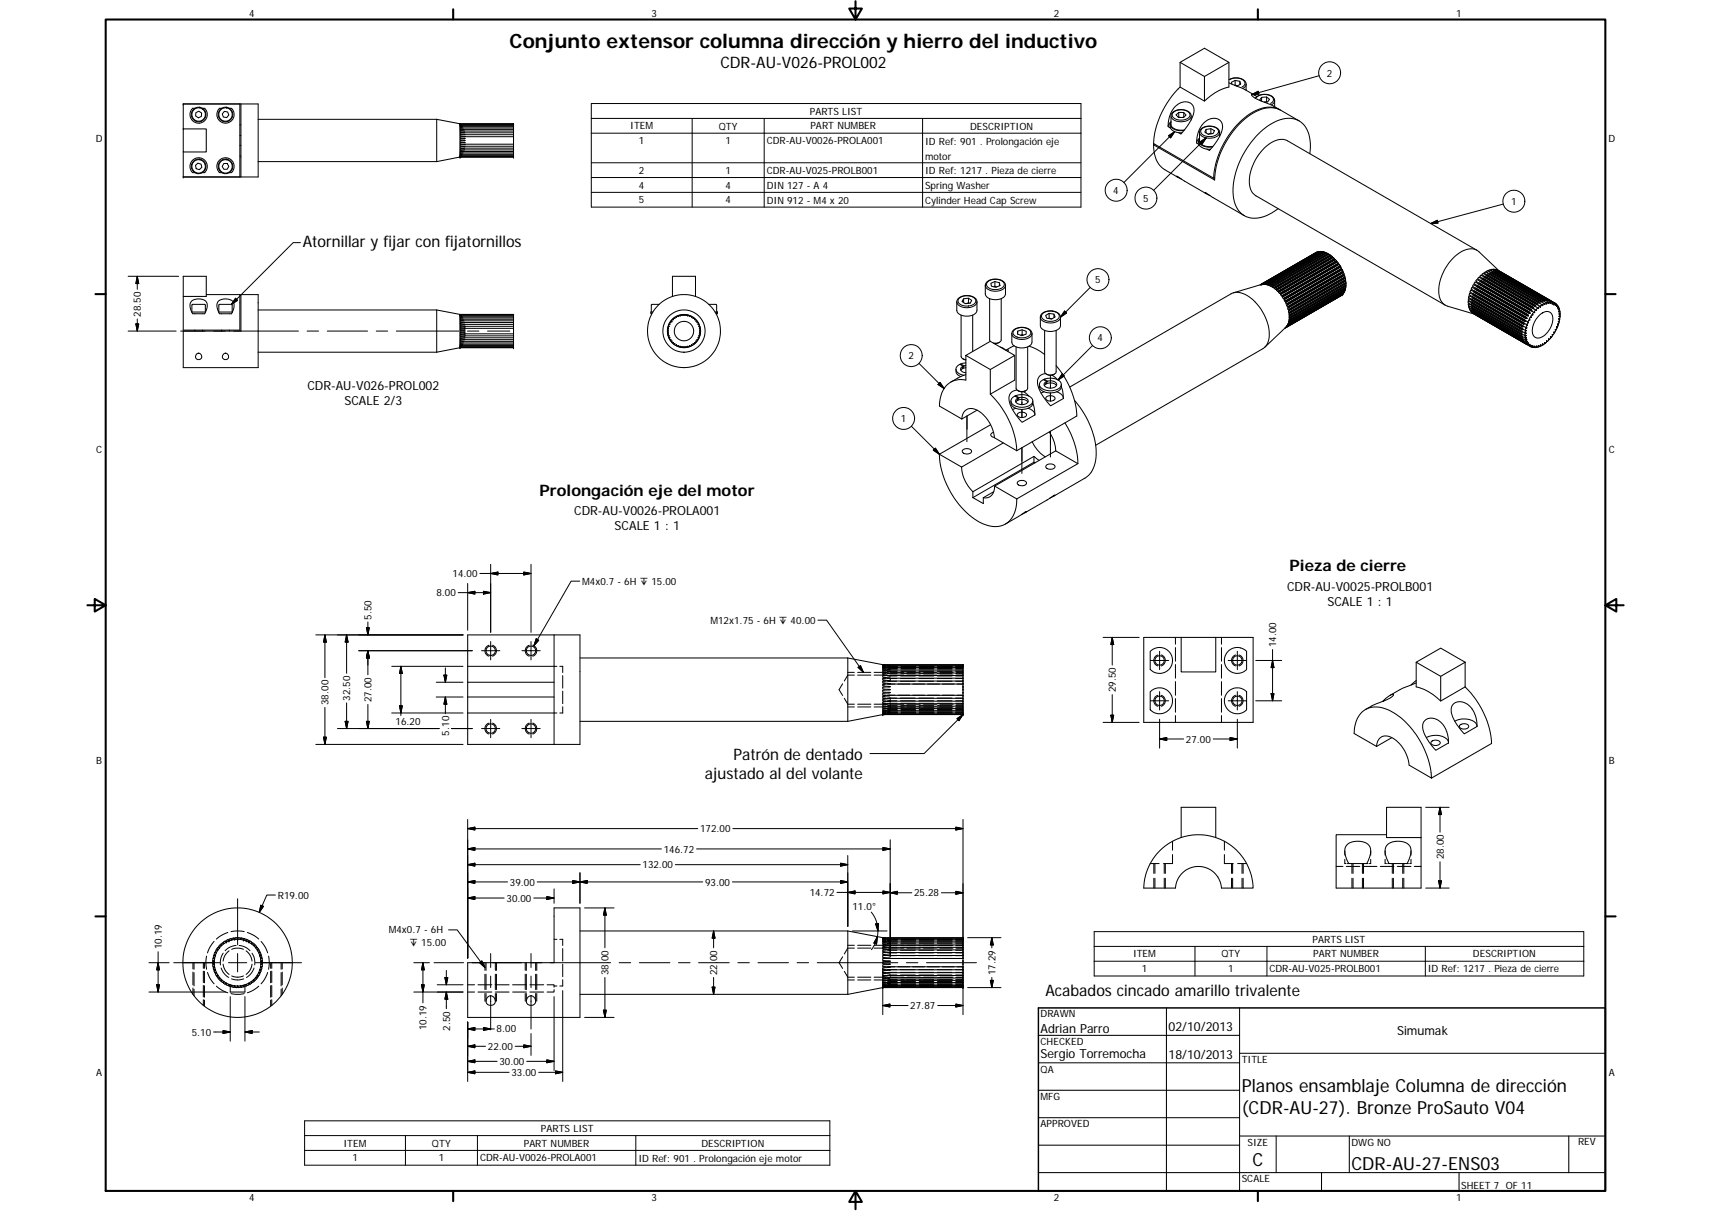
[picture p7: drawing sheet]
<svg xmlns="http://www.w3.org/2000/svg" width="594mm" height="420mm" viewBox="0 0 594 420" stroke-linecap="round" stroke-linejoin="round" font-family="sans-serif">
<defs><g id="words">
<text font-size="6.9" x="176.9" y="16.7">Conjunto extensor columna dirección y hierro del inductivo</text>
<g font-size="6.3">
<text x="431.1" y="379">Planos ensamblaje Columna de dirección</text>
<text x="431.1" y="386.6">(CDR-AU-27). Bronze ProSauto V04</text>
<text x="434.8" y="404.7">C</text>
<text x="469.2" y="406">CDR-AU-27-ENS03</text>
</g>
<g font-size="5.5">
<text x="250.1" y="23.7">CDR-AU-V026-PROL002</text>
<text x="105.1" y="85.7">Atornillar y fijar con fijatornillos</text>
<text x="187.3" y="171.9">Prolongación eje del motor</text>
<text x="447.7" y="198">Pieza de cierre</text>
<text x="254.6" y="263.6">Patrón de dentado</text>
<text x="244.7" y="270.2">ajustado al del volante</text>
<text x="363" y="345.4">Acabados cincado amarillo trivalente</text>
</g>
<g font-size="4.4">
<text x="106.7" y="135.3">CDR-AU-V026-PROL002</text>
<text x="119.6" y="140.6">SCALE 2/3</text>
<text x="199.3" y="178.7">CDR-AU-V0026-PROLA001</text>
<text x="213.4" y="184">SCALE 1 : 1</text>
<text x="446.9" y="205.1">CDR-AU-V0025-PROLB001</text>
<text x="460.9" y="210.3">SCALE 1 : 1</text>
<text x="361.3" y="358.4">Adrian Parro</text>
<text x="405.8" y="357.8">02/10/2013</text>
<text x="485.1" y="359.2">Simumak</text>
<text x="361.3" y="367.1">Sergio Torremocha</text>
<text x="405.8" y="367.3">18/10/2013</text>
</g>
<g font-size="3.5">
<text x="86.6" y="5.8">4</text>
<text x="226.3" y="5.8">3</text>
<text x="365.9" y="5.8">2</text>
<text x="505.6" y="5.8">1</text>
<text x="460.7" y="26.6">2</text>
<text x="281.2" y="39.8">PARTS LIST</text>
<text x="218.8" y="44.9">ITEM</text>
<text x="249.5" y="44.9">QTY</text>
<text x="281.4" y="44.9">PART NUMBER</text>
<text x="336.9" y="44.9">DESCRIPTION</text>
<text x="33.2" y="49.4">D</text>
<text x="221.9" y="50">1</text>
<text x="251.9" y="50">1</text>
<text x="266.2" y="50.1">CDR-AU-V0026-PROLA001</text>
<text x="321.2" y="50.2">ID Ref: 901 . Prolongación eje</text>
<text x="558.5" y="49.4">D</text>
<text x="321.2" y="55.4">motor</text>
<text x="221.9" y="60.3">2</text>
<text x="221.9" y="65.4">4</text>
<text x="251.9" y="60.3">1</text>
<text x="251.9" y="65.4">4</text>
<text x="266.2" y="60.3">CDR-AU-V025-PROLB001</text>
<text x="266.2" y="65.5">DIN 127 - A 4</text>
<text x="321.2" y="60.4">ID Ref: 1217 . Pieza de cierre</text>
<text x="321.2" y="65.5">Spring Washer</text>
<text x="221.9" y="70.6">5</text>
<text x="251.9" y="70.6">4</text>
<text x="266.2" y="70.6">DIN 912 - M4 x 20</text>
<text x="321.2" y="70.6">Cylinder Head Cap Screw</text>
<text x="386.6" y="67.3">4</text>
<text x="396.9" y="70">5</text>
<text x="524.7" y="71.1">1</text>
<text x="380.3" y="98.3">5</text>
<text x="49" y="109.9" transform="rotate(-90 49 109.9)">28.50</text>
<text x="381.1" y="118.5">4</text>
<text x="315.4" y="124.7">2</text>
<text x="312.8" y="146.5">1</text>
<text x="33.4" y="157.3">C</text>
<text x="558.6" y="157.3">C</text>
<text x="157.1" y="200.3">14.00</text>
<text x="202.1" y="202.9">M4x0.7 - 6H ↧ 15.00</text>
<text x="151.5" y="206.9">8.00</text>
<text x="129" y="215" transform="rotate(-90 129 215)">5.50</text>
<text x="246.7" y="216.4">M12x1.75 - 6H ↧ 40.00</text>
<text x="443.1" y="224.6" transform="rotate(-90 443.1 224.6)">14.00</text>
<text x="114.1" y="244.6" transform="rotate(-90 114.1 244.6)">38.00</text>
<text x="121.6" y="243.1" transform="rotate(-90 121.6 243.1)">32.50</text>
<text x="129" y="243.6" transform="rotate(-90 129 243.6)">27.00</text>
<text x="387.4" y="240.2" transform="rotate(-90 387.4 240.2)">29.50</text>
<text x="137.4" y="251.7">16.20</text>
<text x="155.9" y="255.2" transform="rotate(-90 155.9 255.2)">5.10</text>
<text x="411.8" y="257.7">27.00</text>
<text x="33.4" y="265.2">B</text>
<text x="558.6" y="265.2">B</text>
<text x="243.1" y="288.7">172.00</text>
<text x="230.5" y="295.8">146.72</text>
<text x="501.3" y="298.2" transform="rotate(-90 501.3 298.2)">28.00</text>
<text x="223.1" y="301.3">132.00</text>
<text x="96.4" y="311.8">R19.00</text>
<text x="177" y="307.3">39.00</text>
<text x="244.8" y="307.3">93.00</text>
<text x="281.1" y="310.9">14.72</text>
<text x="317.4" y="311">25.28</text>
<text x="175.9" y="312.8">30.00</text>
<text x="296" y="315.6">11.0°</text>
<text x="135" y="323.9">M4x0.7 - 6H</text>
<text x="56.2" y="329.4" transform="rotate(-90 56.2 329.4)">10.19</text>
<text x="455.8" y="327.1">PARTS LIST</text>
<text x="211.3" y="333.4" transform="rotate(-90 211.3 333.4)">00</text>
<text x="249" y="333.4" transform="rotate(-90 249 333.4)">00</text>
<text x="393.4" y="332.2">ITEM</text>
<text x="424.1" y="332.2">QTY</text>
<text x="456" y="332.2">PART NUMBER</text>
<text x="511.4" y="332.2">DESCRIPTION</text>
<text x="211.3" y="338.3" transform="rotate(-90 211.3 338.3)">38.</text>
<text x="249" y="338.3" transform="rotate(-90 249 338.3)">22.</text>
<text x="345.6" y="338.3" transform="rotate(-90 345.6 338.3)">17.29</text>
<text x="396.4" y="337.3">1</text>
<text x="426.4" y="337.3">1</text>
<text x="440.8" y="337.4">CDR-AU-V025-PROLB001</text>
<text x="495.8" y="337.4">ID Ref: 1217 . Pieza de cierre</text>
<text x="316.1" y="350.1">27.87</text>
<text x="361.3" y="353">DRAWN</text>
<text x="66.6" y="359.3">5.10</text>
<text x="148.1" y="357.4" transform="rotate(-90 148.1 357.4)">10.19</text>
<text x="156.3" y="357.5" transform="rotate(-90 156.3 357.5)">2.50</text>
<text x="172.4" y="358.2">8.00</text>
<text x="169.4" y="364.3">22.00</text>
<text x="361.3" y="362.5">CHECKED</text>
<text x="173.4" y="369.5">30.00</text>
<text x="431.1" y="368.7">TITLE</text>
<text x="33.4" y="373.2">A</text>
<text x="177.6" y="373.3">33.00</text>
<text x="361.3" y="372.1">QA</text>
<text x="558.6" y="373.2">A</text>
<text x="361.3" y="381.6">MFG</text>
<text x="187.8" y="392.7">PARTS LIST</text>
<text x="361.3" y="391.2">APPROVED</text>
<text x="119.3" y="397.8">ITEM</text>
<text x="150" y="397.8">QTY</text>
<text x="181.9" y="397.8">PART NUMBER</text>
<text x="243.5" y="397.8">DESCRIPTION</text>
<text x="433.2" y="397.5">SIZE</text>
<text x="469.2" y="397.5">DWG NO</text>
<text x="547.9" y="397.4">REV</text>
<text x="122.3" y="402.9">1</text>
<text x="152.3" y="402.9">1</text>
<text x="166.7" y="403">CDR-AU-V0026-PROLA001</text>
<text x="221.7" y="403.1">ID Ref: 901 . Prolongación eje motor</text>
<text x="431.1" y="410.2">SCALE</text>
<text x="507.3" y="412.4">SHEET 7 OF 11</text>
<text x="86.6" y="416.7">4</text>
<text x="226.3" y="416.7">3</text>
<text x="365.9" y="416.7">2</text>
<text x="505.6" y="416.7">1</text>
</g>
<text font-size="3.3" x="142.2" y="328.3">↧ 15.00</text>
</g></defs>
<g fill="none" stroke="#000" stroke-width=".36">
<path d="M67.6 37.6h-.7a3 3 0 0 0-.1 4.2 3 3 0 0 0 4.3 0 3 3 0 0 0-.1-4.2h-.7M68 39.1l1-.5 1 .6-.1 1.2-1 .5-1-.7zM69.2 37.2v.2M69.2 37.2h.2M69.2 37.2a2.54 2.54 0 0 0-2.4 3.7 2.54 2.54 0 0 0 4.3 .3 2.54 2.54 0 0 0-1.7-4M69.4 37.2v.2M77 37.6h-.8a3 3 0 0 0 0 4.2 3 3 0 0 0 4.2 0 3 3 0 0 0 0-4.2h-.8M77.9 38.7l1.1 .1 .5 1.1-.8 .9-1.1-.2-.4-1zM78.5 37.2v.2M78.5 37.2h.3M78.5 37.2a2.54 2.54 0 0 0-2.3 3.7 2.54 2.54 0 0 0 4.3 .3 2.54 2.54 0 0 0-1.7-4M78.8 37.2v.2"/>
<path d="M83.3 36.1v25.3M83.6 36.1v25.3M408.4 39.9l.9-.9h1.7l.8 .9-.9 .9-1.8-.1zM409.3 39v1.6M409.7 21.6l8.5-4.9 8.5 4.9-8.5 4.9zM409.7 30.2a30.2 30.2 0 0 0-9.2 19.6l20.9 12 .4-.1M409.7 21.6v8.6l8.5 4.9a18 18 0 0 1 8.5-4.9v-8.6M411 39v1.7M418.2 26.5v8.6M426.7 27.6a4.3 4.3 0 0 1 5.9 1.2l.1 2.5M426.7 28.7l5.1 2.2 4 2.2M427.8 29.2l-.3-.6 1.4-.7 1.6 .3 .3 1-1.3 .6h-.4"/>
<path d="M428.9 29.5l.7 .3M428.9 29.5l-.2 .1M428.9 27.9v1.6M430.5 28.2v1.2M432.7 31.3h.1M435.8 34.1a4.4 4.4 0 0 1 6.7 .4l.1 2.5M436.4 33.5l-.8-.5a.53 .53 0 0 0-.5-.3 .53 .53 0 0 0-.5 .3l1.3 1.1 5.4 2.2 3 1.8M437.7 35l-.3-.3 .6-.9 1.8-.1 1 .8-.7 .9-1.1 .1 .8-.2M438 33.8v1.3M439.8 33.7l.1 1.7M444.5 38.1a9.6 9.6 0 0 0-10.1 1.2 29.8 29.8 0 0 0-13 22.5M63.6 44.7v-8.6h26v25.3h-26v-8.7"/>
<path d="M63.6 44.7h8v8h-8zM67.6 59.9h-.7a3 3 0 0 1-.1-4.3 3 3 0 0 1 4.3 0 3 3 0 0 1-.1 4.3h-.7M67.9 57.4l.8-.8 1.1 .4 .3 1.1-.9 .8-1.1-.4zM69.2 55.2h.2M69.2 55.2v.2M69.2 55.2a2.55 2.55 0 0 0-2.7 3.4 2.55 2.55 0 0 0 4.3 .8 2.55 2.55 0 0 0-1.4-4.2M69.4 55.2v.3M77 59.9h-.8a3 3 0 0 1 0-4.3 3 3 0 0 1 4.2 0 3 3 0 0 1 0 4.3h-.8M77.7 56.7h1.2l.6 1-.6 1h-1.2l-.6-1zM78.5 55.2a2.55 2.55 0 0 0-2.6 3.5 2.55 2.55 0 0 0 4.3 .7 2.55 2.55 0 0 0-1.4-4.2M78.5 55.2h.3M78.5 55.2v.2"/>
<path d="M78.8 55.2v.3M83.3 43.3h.3M83.3 47h.3M83.3 54.1h.3M83.3 50.4h.3M89.6 41.4h62M89.6 56.1h62M151.6 41.4v14.7M151.6 41.4l8.1 1.5M159.7 42.9l.1 .1M159.7 43l.3 .1M159.7 43.2l.5 .1"/>
<path d="M159.7 54.2h18.6M159.7 42.9h18.6v.3M159.7 43.1h18.6M159.7 54.4h18.6l-18.6 .1M159.7 44v.2l1.1 .2M159.7 43v.2M159.7 54.5l-8.1 1.6M159.8 43.9l-.1 .1M159.8 43.9h18.5M159.8 54.5h-.1M160 54.4h-.3M160.2 54.2l-.5 .1"/>
<path d="M160.4 53.9l-.7 .1v.5M160.6 53.5l-.9 .4h18.6M160.8 53.1l-1 .1-.1 .3h18.6M161 52.6l-1.3 .2v.3h18.6M161.3 52l-1.5 .2-.1 .3 18.6 .1M161.4 50l.1 .1M161.4 51.4l-1.7 .2v.4h18.6M161.5 46.7h.1M161.5 47.4h.1M161.5 47.4h-.1M161.5 49.4h.1M161.5 50.7v.1"/>
<path d="M161.5 49.4l-1.7 .2-.1 .4h18.6M161.5 50.8l-1.7 .1-.1 .4 18.6 .1M161.5 50.1h.1M161.5 50.1l-1.7 .2-.1 .4h18.6M178.3 47.4l-18.6 .1v.4l1.8 .1-1.8 .2 .1 .4 1.7 .1-1.7 .2-.1 .4 1.8 .1M178.3 49.4h.1M178.3 49.4v.1M178.3 49.3h.1M178.3 49.6h.1M178.3 50h.1M178.3 50.1v.1M178.3 50.3v.1"/>
<path d="M178.3 50.7h.1M178.3 50.8h.1M178.3 44.4v7M178.3 51.4v1.7M178.3 51.6v.1M178.3 52h.1M178.3 52.7v.1M178.3 53.1v.8M178.3 53.6v.1M178.3 53.9v.6h-18.6M178.3 54.2h.1M178.3 54.2v.1"/>
<path d="M178.3 43v.1M178.3 43.2v.1M178.3 43.3v.3M178.3 43.8h.1M178.3 43.6v.8M178.3 44.7h.1M178.3 45.5h.1M178.3 45.8v.1M178.3 46v.1M178.3 46.1h.1M178.3 46.4v.1M178.3 46.6v.1"/>
<path d="M178.3 46.7v.1M178.3 47.1v.1M178.3 47.3v.1M178.3 47.4v.1M178.3 47.8v.1M178.3 48h.1M178.3 48.1h.1M178.3 48.1v.1M178.3 43.3h-18.6l.7 .3M178.3 43.6h-18.6v.2l.9 .1M178.3 44.4h-18.6v.3l1.3 .2M178.3 44.9h-18.6l.1 .4 1.5 .2"/>
<path d="M178.3 45.5h-18.6v.3l1.7 .3M178.3 46.1h-18.6l.1 .4 1.7 .2M178.3 46.7l-18.6 .1 .1 .4 1.7 .2M178.3 48.5v.2M178.3 48.7v.1M178.3 48.9h.1M400.5 50.2a9.4 9.4 0 0 0 4 8.7l4.5 2.6M400.9 50l-.4 .2M405.6 43.9l.2-.9 .8-.7a1.93 1.93 0 0 0 1.7 2.8l2.8 .2M406.3 43.2a3 3 0 0 0 3.6 2.9h.5M406.4 44.4l-.8-.5a8 8 0 0 1 5.5-8.6 3.1 3.1 0 0 1 3.2 1.5 3.1 3.1 0 0 1-.2 3.5 19.7 19.7 0 0 1-4.1 6.2l-.8-.5M409.3 40.6l-.1 .1"/>
<path d="M409.3 40.6l.6 .1M411 40.7l-.6 .1M413.6 41.6v-1.4a3.5 3.5 0 0 0-4.5-2.1l-1.4 .5a1.8 1.8 0 0 0-1.1 1.6v3a3.6 3.6 0 0 0 4.7 1.9M415.5 49.6l.2-.9 .8-.7a1.93 1.93 0 0 0 1.7 2.8l2.8 .2M416.2 48.9a3 3 0 0 0 3.6 2.9h.5M416.3 50.1l-.8-.4a8.3 8.3 0 0 1 5.1-8.6 3.1 3.1 0 0 1 3.3 1 3.1 3.1 0 0 1 .3 3.5 19.1 19.1 0 0 1-4.3 6.6l-.8-.4M418.8 44.9v1.2M418.8 44.9l1.6-.3 1.3 .7-.5 1-1.7 .3-1.2-.7zM420.4 46.3l-.9 .2M420.4 44.6v1.7M420.4 46.3l.2 .1M423.5 47.3v-1.4a3.6 3.6 0 0 0-4.8-2l-.8 .3a1.93 1.93 0 0 0-1.4 1.7v3a3.6 3.6 0 0 0 4.7 1.9"/>
<path d="M451.1 41.9l-6.4-3.7a9.9 9.9 0 0 0-10.3 1.4 29.9 29.9 0 0 0-12.7 22.9l-21.2-12.3M454.8 53.3a11.2 11.2 0 0 0-3.2-11 9 9 0 0 0-10 .6 29 29 0 0 0-13.4 24.9 7.6 7.6 0 0 0 8.2 7.9 15 15 0 0 0 7.4-3.3M410.2 62.2l-1.7-1.1 10.4 6.1M420.2 67.9l-1.8-1.1 13.6 8M63.6 95.9h8v6.9h-8zM342.6 97.9a4.5 4.5 0 0 1 6.4 .6l.1 3.5a3.5 3.5 0 0 1-4.4 1.9 2.65 2.65 0 0 1-2.6-1.9v-3.2zM344 98.3l1.4-.6 1.6 .4 .2 1-1.4 .6-1.6-.4zM345.4 99.3l.6 .3M345.4 99.3l-.3 .2M345.4 97.7v1.6M347 98.1v1.1M438.1 98.7l-9.9 2.9"/>
<path d="M438.7 98.6h.1M439 98.5l-.9 .2M439.4 98.7h.1M439.9 98.4l-1.2 .2M440.2 98.8v.1M440.8 98.5l-1.4 .2M440.9 99.2h.1M441.8 98.7l-1.1 .3-.5-.1M442.7 98.9l-1.3 .4-.5-.1M456.9 87.7h.1M457.6 87.4l-20.1 11.5M457.8 87.3h.1"/>
<path d="M457.8 87.3l-19.7 11.4M457.8 87.3l.4 .1M458.9 87.4l-.5-.2-19.7 11.4M459.6 87.6l-.5-.3-19.7 11.4M459.9 87.5h.1M459.9 87.5l-19.7 11.3M459.9 87.5l.5 .4M461.1 88.3v-.3l-.5-.2-19.6 11.3M461.9 88.9l-.1-.4-.4-.3-19.7 11.4 .5 .2 1.6-.5M462.1 88.7h.1M462.1 88.7l-19.6 11.4 .4 .3 1.8-.6M462.2 88.7l.4 .4v.4"/>
<path d="M463.4 90.2v-.5l-.5-.4-19.7 11.4 .6 .4 1.7-.6M464 91v-.6l-.4-.4-19.7 11.5 .6 .3 1.6-.5M465.7 93.5l.1-.4-.3-.5h-.3l.1-.4-.4-.5h-.3l.1-.4-.4-.5-19.7 11.4 .5 .5 1.6-.7-1.4 1 .3 .6 1.7-.7M465.7 93.5h.1M465.7 93.5l.4 .1 .2 .6-19.7 11.3-.2-.6 1.4-1.1-1.7 .7-.3-.5 1.5-1.1M466.1 94.3v.1M466.1 94.4h.1M466.1 94.4l.3 .1 .3 .6-19.7 11.4-.2-.6 1.3-1v-.2M466.4 95.3l.4 .2 .2 .6-19.7 11.4-.1-.6 1.4-1.3M466.4 95.3h.1M466.7 96.3l.4 .2 .1 .6-19.7 11.3-.1-.6 1.4-1.2M466.9 97.3l.3 .1 .1 .6-19.7 11.4v-.6l1.3-1.1"/>
<path d="M467 99.9l.1 .6M467.1 98.2l.2 .2v.5l-19.7 11.4 .1-.6 1.1-1M467.1 99.1l.1 .6M467.2 99.7v.1M467.2 99.8l-19.6 11.3v-.5l1-.9M512.8 86.8l-65.8-37.9a6.6 6.6 0 0 0-7.3 1.8 16.1 16.1 0 0 0-5.6 14.4l.6 1.5 1.3 1.3 65.8 38M514.3 98.9l-2.1-1-.4 .4 2 1.5-2.2-1-.3 .5 2 1.4M514.3 98.9l-1.9-1.4 .4-.5 19.8 11.4M514.3 98.9h.1M514.9 98.1h.1M514.9 98.1l-1.8-1.5 .4-.4 19.7 11.4M515.6 97.4l-1.8-1.5 .4-.4 19.8 11.4"/>
<path d="M516.3 96.6l-1.7-1.4 .4-.3 19.7 11.4M516.8 95.9l-1.5-1.3 .5-.2 19.6 11.3M517.2 93.7l-.4 .1 1 .9M517.2 93.7h.1M517.3 95.2l-1.2-1.1 .5-.1 19.6 11.3M517.3 93.7l19.6 11.3M518.3 94.3l-.7-.8h.4l19.7 11.4M518.7 93.4l-.4 .1 .6 .5M518.7 93.4h.1M518.7 93.4l19.7 11.4M519.4 93.8l-.4-.4 20 11.5M519.8 93.7l-.2-.1 20.3 11.6"/>
<path d="M520.2 93.8v.1M520.5 94l-7-6.6a5.5 5.5 0 0 0-7.1 .6 16.5 16.5 0 0 0-6.6 15 4.5 4.5 0 0 0 2.8 3.2l9.3 2.8M63.6 114.9h20v-12.7h6v25.4h-26zM66.6 108.3h4.7M66.6 104.4a3.9 3.9 0 0 1 5.2 .6l.1 .6a5.6 5.6 0 0 1-.9 3.3h-4.1a3.8 3.8 0 0 1-.5-4.2zM66.6 108.3v-2.4a4.5 4.5 0 0 1 3.2-.3l1.5 .2v2.5M67.6 114.5v.4M70.3 114.5v.4M71.6 102.2h11.7v12.3h-19.7v-11.7M75.9 108.3h4.8M75.9 104.4a3.9 3.9 0 0 1 5.2 .6l.2 .6a5.6 5.6 0 0 1-.9 3.3h-4.2l-.6-1.4a2.65 2.65 0 0 1 .3-3.1zM76 108.3v-2.4l.2-.3h4.3l.1 2.7"/>
<path d="M77 114.5v.4M79.6 114.5v.4M89.6 107.5h62M151.6 107.5v14.7M151.6 107.5l8.1 1.6M159.7 109.1h18.6M159.7 109.1l.2 .1M159.7 109.3h18.6M159.7 109.1v.4l.6 .1M160.5 119.8l-.8 .4h18.6M160.7 119.4l-1 .2v.2h18.6M160.9 119l-1.1 .1-.1 .3h18.6"/>
<path d="M161.1 118.4l-1.3 .2-.1 .4h18.6M161.3 115.8l.2 .1M161.4 117.8l-1.6 .3-.1 .3h18.6M161.5 113.2h.1M161.5 113.9h-.2M161.5 113.9h.1M161.5 114.5h.1M161.5 114.5l-1.8 .2v.3l1.8 .2M161.5 115.2h.1M161.5 117.2l-1.8 .3v.3h18.6M161.5 115.2l-1.7 .2-.1 .4h18.6M161.5 116.5l-1.8 .3v.4h18.6"/>
<path d="M161.5 115.9h.1M161.5 115.9l-1.7 .2-.1 .4h18.6M178.3 109.1v.1M178.3 112.6v.6M178.3 109.2v.1M178.3 109.3h.1M178.3 109.5v.1M178.3 110.6h.1M178.3 111.1h.1M178.3 111.6v.1M178.3 112h-18.6l.1 .3 1.7 .2M178.3 112.2v.1"/>
<path d="M178.3 112.5v.1M178.3 113.2h.1M178.3 113.2v.7M178.3 113.6v.1M178.3 113.8v.1M178.3 113.9h.1M178.3 113.9v1.9M178.3 114.3v.3M178.3 114.6v.1M178.3 115v.1M178.3 115.1v.1M178.3 115.2v.1"/>
<path d="M178.3 115.3v.1M178.3 115.8h.1M178.3 115.8v.1M178.3 115.9v.1M178.3 116.1h.1M178.3 116.5h.1M178.3 116.6h.1M178.3 116.7v.1M178.3 117.2h.1M178.3 117.2v2.2M178.3 117.4v.1M178.3 118v.1"/>
<path d="M178.3 118.6v.1M178.3 119.4v.4M178.3 119.8v.1M178.3 119.9v.3M178.3 115.9v1.3M178.3 109.2h-18.6l.4 .1M178.3 109.6h-18.6l.8 .3M178.3 109.9h-18.6l.1 .3 .9 .1M178.3 110.3h-18.6v.3l1.2 .2M178.3 110.8h-18.6l.1 .3 1.3 .2M178.3 111.3h-18.6l.1 .4 1.6 .2M178.3 112.5l-18.6 .1 .1 .4 1.7 .2"/>
<path d="M178.3 113.2l-18.6 .1v.3l1.8 .3M178.3 113.9l-18.6 .1v.4l1.8 .1M178.3 109.1v.4M178.3 109.6v.3M178.3 109.9v2.6M226.7 108.3h-.7v.6h.3M228.8 105.6l-2.6 .1-.1 2.6M231.7 114.7v.4h.3M231.8 114.6l-.1 .1M232 115.1l.1 .1M232.1 114.5h.1M232.1 115.2h.1"/>
<path d="M232.1 114.5l-.3 .1M232.1 115.2l-.4 .2 .1 .4 .3 .1M232.1 113.9h-.3l-.1 .4 .4 .2M232.1 115.9h.1M232.1 113.9h.1M232.1 115.9l-.2 .2 .1 .4h.3M232.3 113.2h.1M232.3 116.5v.1M232.3 116.6l-.2 .2 .1 .4h.4M232.3 113.2h-.3l-.1 .4 .2 .3M232.3 117.5l.2 .3h.4l-.2 .3 .2 .3 .4-.1M232.4 117.4l-.1 .1"/>
<path d="M232.6 112.5v.1M232.6 117.2h.1M232.6 117.2l-.2 .2M232.6 112.6h-.4l-.1 .4 .2 .2M232.9 112h.1M232.9 112l-.3-.1-.3 .3 .3 .3M233.3 118.3l-.2 .4 .3 .3 .4-.2M233.3 118.3h.1M233.5 102.8v-6.9h8v6.9M233.7 110.6l.1 .3M233.7 110.6h.1M233.8 118.8h.1"/>
<path d="M233.8 110.9l-.3-.1-.4 .3 .2 .3-.4-.1-.2 .4 .2 .3M233.8 118.8l-.1 .3 .2 .3 .4-.1M233.8 110.9h.1M234.3 119.3l-.1 .3 .3 .2 .4-.2M234.3 110.5h.1M234.3 119.3h.1M234.3 110.5l-.3-.2-.3 .3M234.9 110.1h.1M234.9 119.6h.1M234.9 110.1l-.3-.2-.4 .2 .1 .4M234.9 119.6v.4l.3 .2 .3-.3v.4l.4 .1 .2-.3 .1 .4 .4 .1 .2-.4 .1 .4h.4l.2-.3M234.9 110v.1"/>
<path d="M235.4 109.8h.1M235.4 109.8l-.2-.2-.4 .1 .1 .3M236.2 109.3l-.1 .3-.2-.3-.4 .2v.3M236.2 109.2h.4l.2 .3M236.2 109.2v.1M236.8 109.5h.1M237.5 109.4l-.2-.3h-.4l-.1 .4M237.5 109.4h.1M237.5 109.4l.1-.3h.4l.2 .4M238.2 109.5h.1M238.2 109.5l.1-.3 .5 .1v.3l.3-.3 .4 .2v.3M239.5 109.8h.1"/>
<path d="M239.5 119.9l-.1 .4-.4 .1-.1-.2M239.5 119.9h.1M239.5 109.8l.3-.2 .3 .1v.3M239.5 119.9l.2 .2M240.1 110v.1M240.1 110.1h.1M240.1 119.6v.4l-.3 .2M240.1 110.1l.3-.2 .3 .2v.4l.3-.2 .3 .3M240.1 119.6h.1M241.2 110.9l.3-.1 .3 .3-.1 .3M241.2 110.9h.1M241.3 110.6h.1"/>
<path d="M241.3 110.6l-.1 .3M241.7 111.4h.1M241.7 118.3l.1 .3-.3 .4-.3-.2 .1 .3-.3 .3-.3-.1v.3l-.3 .2-.3-.2M241.7 118.3l.3 .1M241.7 118.3h.1M242 111.3h.1M242 111.3l-.3 .1M242 111.3l.3 .4-.2 .3M242 118.4h.1M242.1 112l.3-.1 .2 .3-.2 .3M242.1 112h.1M242.4 117.2l.2 .2"/>
<path d="M242.4 117.2h.1M242.4 112.6h.4l.1 .4-.3 .2M242.4 112.5v.1M242.6 117.4v.1M242.6 117.5l-.2 .3h-.3l.2 .3-.3 .3M242.6 116.6l.3 .2-.1 .4h-.4M242.6 116.5v.1M242.6 113.2l.4 .1 .1 .4-.3 .2M242.6 113.2h.1M242.8 115.9l.3 .2-.1 .4h-.4M242.8 115.9h.1M242.8 113.9h.4v.4l-.3 .2"/>
<path d="M242.8 113.9h.1M242.9 115.2v.1M242.9 114.5l.4 .2v.3l-.4 .2M242.9 114.5h.1M242.9 115.2h.1M242.9 115.3h.1M242.9 115.3l.3 .1v.4M243.1 115.8l-.3 .1M243.2 115.8h-.1M246.1 105.6l2.6 .1 .1 2.6M248.3 108.3h.7M248.6 108.9h.4"/>
<path d="M249 108.3v.6M249 108.3h.1M249 108.3v.4M332.7 103.6a4.5 4.5 0 0 1 6.4 .6l.1 3.5a3.5 3.5 0 0 1-4.4 1.9 2.65 2.65 0 0 1-2.6-1.9v-3.2zM333.7 109.3v14.4a1.64 1.64 0 0 0 1.7 1.1M334.6 103.7l1.7-.2 1.1 .7-.5 1-1.8 .2-1.1-.8zM334.6 103.7v1.3M336.3 103.5l.1 1.7M336.3 105.1l-1.2 .2M337.7 109.3v12.6M343.6 103.6v14.3l.2 .5M347 118.7l-1 .5-.9-.1"/>
<path d="M347.6 103.6v14.3a2.13 2.13 0 0 1-2.7 1.1M351.8 114.6a4.4 4.4 0 0 1 6.4 .7l.1 3.4a3.7 3.7 0 0 1-4.8 1.8 2.39 2.39 0 0 1-2.2-1.8v-3.2zM352.1 120l-2.9 1.5M353.3 114.9v1M353.3 114.9l1.6-.5 1.4 .6v1l-1.6 .4-1.4-.5zM354.9 116.1l-.5 .2M354.9 114.4v1.7l.4 .2M361.7 108.9a4.4 4.4 0 0 1 6.4 .7l.1 3.4a3.7 3.7 0 0 1-4.8 1.8 2.39 2.39 0 0 1-2.2-1.8v-3.2zM362.7 114.6v14.4a2.32 2.32 0 0 0 4 0v-14.4M363 109.5l1.3-.8 1.6 .3 .5 1-1.2 .7-1.7-.3zM364.3 110.4l.9 .2M364.3 110.4l-.2 .1"/>
<path d="M364.3 108.7v1.7M365.9 109v1.2M446.9 113.1l-7.8 7.4M447.3 102.9h.1M447.4 111.9h.1M448.3 110.7l-.9 1.2M448.6 105.6h.1M465.8 102.4l-.2 .2M466.3 101.9l-.2 .4-20 11.6M466.5 101.8h.1M466.5 101.8l-19.7 11.4 .7-.8M466.6 101.3l-.1 .5"/>
<path d="M466.8 101.2l-19.7 11.3 .8-.9M466.8 101.2h.1M466.9 100.6l-.1 .6M467.1 100.5l-19.7 11.4M467.1 100.5h.1M511 107.3l-.9-.3 .2 .4 19.7 11.3M511 108.4l20.3 11.8 .4-.4-.1 .5M511 106.6l-1.1-.3 .1 .4 19.7 11.4M511 107.8l-.6-.1 19.9 11.6M511 108.4h.1M511.2 105.9l-1.4-.4 .1 .5 19.7 11.3M511.2 108.3l-.4-.1 .2 .2"/>
<path d="M511.4 108.7l.1 .1M511.5 105.2l-1.7-.6 .1 .6 19.6 11.3M511.9 104.4l-2-.7v.5l19.6 11.4M512.2 103.5l-2.2-.8v.6l19.6 11.4M512.5 102.6l-2.1-.9-.3 .5 19.7 11.5M512.5 102.5v.1M512.8 101.5v.1l-2.1-.9-.3 .5 19.8 11.5M513.3 100.7l-2.2-.9-.3 .5 19.8 11.4M513.3 100.7h.1M529.5 115.5l.3 .1-.3 .3v.6l.3-.1M529.5 117.3h.1M529.8 116.4h.1"/>
<path d="M529.8 116.4l-.3 .4v.5M529.9 113.7l.2 .1M529.9 114.6l-.2 .1M529.9 114.6v.1M529.9 114.7l-.4 .4v.4M529.9 117.2l-.3 .1M529.9 117.2h.1M529.9 114.7h.1M529.9 117.2l-.3 .5 .2 .4M530.1 113.8l-.4 .2v.7M530.1 117.9l-.3 .2M530.1 117.9h.1"/>
<path d="M530.1 113.8h.1M530.1 117.9l-.3 .5 .2 .3 .4-.2-.2 .5 .1 .3M530.2 112.6v.1M530.2 112.7l.2 .2M530.3 119.3l.4-.2-.2 .5 .3 .2 .3-.3M530.4 112.9l-.4 .2-.1 .6M530.4 112.9h.1M530.6 111.7l.1 .3-.4 .1-.1 .5M531.1 119.5h.1M531.1 111l-.4 .1-.1 .6M531.2 119.5l-.2 .5 .6 .3M531.2 111h-.1"/>
<path d="M531.6 110.1h.1M531.6 110.1h-.3l-.3 .5 .2 .4M532.6 108.4l-.5 .4 .1 .5-.3-.1-.3 .5v.4M532.6 108.4l.2 .1M532.8 108.4v.1M533.2 107.6l.3 .1M533.2 107.6l-.4 .4v.4M533.5 107.7h.1M533.9 106.9l-.4 .4v.4M533.9 106.9h.1M534.2 120h.1M534.2 120l-.3 .5"/>
<path d="M534.2 120l.1 .4M534.4 109.4a2.75 2.75 0 0 1 4.3-.5 6.9 6.9 0 0 1-3.9 8.3 2.14 2.14 0 0 1-2.2-.5 2.14 2.14 0 0 1-.6-2.2l.1-.5a8.3 8.3 0 0 1 2.3-4.6zM534.7 106.3l.2 .2M534.7 106.3l-.4 .3-.1 .4-.2-.1M534.7 119.9l.3 .1M534.9 119.7l-.3 .5-.3 .2M534.9 119.7h.1M534.9 106.5h.1M535.5 119.5l.2 .1M535.6 119.3l-.2 .5-.4 .2-.1-.3M535.6 119.3h.1M535.6 119.3l.2 .3"/>
<path d="M536.2 105.3l-.5 .3-.1 .4-.2-.3-.4 .3-.1 .5M536.2 105.3l.1 .3M536.3 119l.2 .1M536.3 119l-.1 .3-.4 .3M536.3 105.6v.1M536.9 105l-.4 .2-.2 .5M536.9 105l.1 .4M537 118.3l.2 .2M537 118.3l-.1 .5-.4 .3M537 105.4h.1M537 118.3h.1M537.7 104.8l-.4 .1-.3 .5"/>
<path d="M537.7 117.7l.2 .1M537.9 117.8l-.2-.2v.5l-.5 .4M538.3 116.9l.1 .4-.5 .5M538.3 105.3h.1M538.4 116.9h-.1M538.4 104.8l-.1 .5M538.4 104.8h-.4l-.3 .5v-.5M539 116.1v.4l-.3 .5-.3-.1M539 105.3h.1M539 116.1h.1M539 104.9v.4M539 104.9l-.3-.1-.3 .5"/>
<path d="M539.9 105.2l-.3 .4v-.5l-.3-.2-.3 .4M539.9 105.2l.3 .3M540 114.4l.2 .2-.3 .6-.4 .1 .1 .4-.3 .4h-.3M540 114.4h.1M540 105.9h.1M540.2 105.4l.2 .2M540.2 105.5l-.2 .4M540.4 105.6l-.4 .3M540.4 105.6l.2 .3M540.5 113.5l.2 .2-.3 .5-.4 .2M540.5 113.4v.1M540.5 106.3h.1"/>
<path d="M540.6 105.9l.2 .1M540.6 105.9l-.1 .4M540.8 112.5l.2 .1M540.8 106.8v.1M540.8 112.5h.1M540.9 106l-.4 .3M540.9 106l.1 .4-.2 .4M541 106.5l.2 .1M541 112.6l-.1 .6-.4 .2M541.1 107.4v.1M541.1 111.5l.2 .2M541.2 106.6l.2 .4-.3 .4"/>
<path d="M541.2 106.6l-.4 .3M541.2 110.7h.3M541.2 110.6v.1M541.2 107.2l.3 .1M541.2 108.2h.1M541.3 110.6l.2 .1M541.3 110.6h-.1M541.4 108.9v.1M541.4 109.7l.2 .1M541.4 107.9l.2 .2M541.4 109.6l.2 .2M541.5 108.8l.2 .1"/>
<path d="M541.5 107.3v.5l-.3 .4M541.5 107.3l-.4 .2M541.5 110.7v.1M541.5 110.8v.5l-.4 .3 .3 .1-.2 .5-.4 .3M541.6 109.8h.1M541.6 108.1l.1 .5-.3 .3M541.6 108.1l-.4 .1M541.6 108.9l.1 .5-.3 .3M541.6 108.9l-.2 .1M541.7 109.8l-.4 .8M89.6 122.2h62M159.7 120.6l-8.1 1.6"/>
<path d="M159.9 120.6h-.2h18.6M160.1 120.4l-.4 .2M160.3 120.2l-.6 .2h18.6M178.3 120.2v.2M178.3 120.4h.1M178.3 120.4v.2h-18.6M178.3 120.6h.1M237.5 120.3h.1M238.8 120.1l.1 .1M238.8 120.1v.4l-.4 .1-.2-.4-.1 .4h-.5l-.1-.3M239.7 120.1l.1 .1M331.9 128.1a2.15 2.15 0 0 0 1.7 2.5"/>
<path d="M333.6 126.3l1.1 .7M333.6 126.3l-.1 .2M333.6 128.5l.8-1.4-1.1-.7a1.75 1.75 0 0 0-1.4 1.8 1.75 1.75 0 0 0 1.6 1.7l1.2 .3M334.1 127.8h.2M334.3 124.5l1.1 .4M334.4 127.1a1.09 1.09 0 0 0-.9 1.2 1.09 1.09 0 0 0 1.2 .9l.7 .1M334.7 127l-.4 .8M335.4 123.3v8.6a7.3 7.3 0 0 0-9 6.5l-.2 2.5 7.8 4.5M335.4 123.3l8.4-4.9 8.5 4.9-8.5 4.9zM335.4 130l-2.3 .9-3 1.7M335.4 127.6l-1.1 .2M335.4 126.8l-.7 .2"/>
<path d="M335.4 125.9l-1.8 .4M343.8 136.8a30.4 30.4 0 0 1 9.2 19.6M347.3 120.4l1.7 1M349.3 121.5l.8-.1-.2 .5M351 139.1a2.75 2.75 0 0 0 3.1 2.9 3.6 3.6 0 0 0 4.5-2.2M352.3 123.3v8.6l-8.5 4.9v-8.6M352.7 137.3l1.1 .7M352.7 137.3l-.2 .2M352.7 137.3a4.8 4.8 0 0 1 5.9 1.5 2.64 2.64 0 0 1-3 2.5 3.8 3.8 0 0 1-4.6-2.2l.3-.8 1.1-.9 1.1 .7-.8 1.4M352.8 120.4v14.3a2.34 2.34 0 0 0 4 0v-14.3M353.2 135.4a2.99 2.99 0 0 0-2.6 4.4 18.6 18.6 0 0 0 4.3 6.7l4.4-2.5-.2-2.6-.5-1.6M353.2 138.8l.2 .1"/>
<path d="M353.4 135.5a2.36 2.36 0 0 0 2.8 0M353.4 138.9a2.97 2.97 0 0 1 3.5 .6M353.8 138l-.4 .9M353.8 138a2.26 2.26 0 0 1 3.2 1.3 2.62 2.62 0 0 1-4.4-.1l.2-.6 .7-.5M355.3 135.9l1.9 1.5M357.3 120.1a16.3 16.3 0 0 1 5.4 2.9M358.6 139.1v.7M360.9 133.4a2.75 2.75 0 0 0 3.1 2.9 3.6 3.6 0 0 0 4.5-2.2M362.5 135.9l-1 .5M362.6 131.6l-.1 .2M362.6 131.6a4.7 4.7 0 0 1 5.9 1.5 2.63 2.63 0 0 1-3 2.5 3.8 3.8 0 0 1-4.6-2.2l.3-.8 1.1-.9 1.1 .7-.8 1.4M362.6 131.6l1.1 .7"/>
<path d="M363.1 129.6a3.1 3.1 0 0 0-2.5 4.9 20.4 20.4 0 0 0 4.2 6.3l4.4-2.5-.2-2.7-.5-1.5M363.1 133.1l.2 .1M363.3 133.2a2.93 2.93 0 0 1 3.5 .6M363.3 129.8a2.45 2.45 0 0 0 2.8 0M363.3 137.8a1.98 1.98 0 0 1 3 .4 1.84 1.84 0 0 1-3.2-.1zM363.7 132.3a2.28 2.28 0 0 1 3.2 1.2 2.64 2.64 0 0 1-4.4 0l.2-.7 .7-.4M363.7 132.3l-.4 .9M365.2 130.2l1.9 1.5M366.7 126.9a29.5 29.5 0 0 1 7.2 17.4l-20.9 12.1M366.9 135.9a2.85 2.85 0 0 1 2.3 2.3M368.5 133.4v.7M371.4 134.3l56-32.4a6.7 6.7 0 0 1 7.4 1.9 16.2 16.2 0 0 1 5.6 14.4l-.6 1.5-1.3 1.3-58.1 33.5"/>
<path d="M373.1 138.9a28.5 28.5 0 0 1 7.4 20 8.7 8.7 0 0 1-3.8 7l-10.9 6.3M531.6 120.3l.3 .1M531.9 120.4l.2 .1M531.9 120.4l.3-.4-.1 .5M532.1 120.5h.4l.3-.4v.5M532.6 120.5l.2 .1M533.3 120.4l.2 .1M533.5 120.1l-.3 .4-.4 .1M533.5 120.1h.1M533.5 120.1v.1M533.5 120.5h.1M533.5 120.2v.3"/>
<path d="M533.9 120.5h-.4M534 120.2l.2 .2M326.2 157.6a29.2 29.2 0 0 0 14.9 24.1 7.7 7.7 0 0 0 10.3-2 11.3 11.3 0 0 0 1.6-6.6M326.2 157.6l7.7 4.5M334 145.4a3.4 3.4 0 0 1 1.9-3.5 3.4 3.4 0 0 1 3.9 .8 12.8 12.8 0 0 1 5.5 9.2l7.7 4.5M334.3 156.1l.7-.4a1.51 1.51 0 0 1 2.3 1.1 1.99 1.99 0 0 1-3.2-.2zM339.3 142.3l-5.3 3.1M344 147.4l-17.8 10.2M345 150a.85 .85 0 0 0-1 .9 .85 .85 0 0 0 1 .8l.2 .1M348.4 153.7l-14.5 8.4M352.7 141.6l-1.1 .5M353.4 143.5a2 2 0 0 1 3 .5 1.85 1.85 0 0 1-3.2-.2z"/>
<path d="M357 141.6a2.85 2.85 0 0 1 2.3 2.3M358.4 153.3l.3 .6a12.1 12.1 0 0 0 4.2 4.6M359 158.3l1.8 1.4M359 158.3v2.1M359 158.3l-21.2 12.3M364.3 149.9l.7 1.1a11.3 11.3 0 0 1 1.6 5.4M366.6 156.4l7.6 4.5M366.6 156.4l-21.3 12.3M369.8 146.7a27.8 27.8 0 0 1 4.4 14.2M333.9 162.1a12.9 12.9 0 0 0 3.9 8.5M337.8 170.6v2.1M337.8 172.7l3.6 2v-2"/>
<path d="M345 170.6l-3.6 2.1M345.3 168.7a3.4 3.4 0 0 1-3.9 4M345.3 168.7l7.7 4.4M353.4 167.1l.7-.3a1.49 1.49 0 0 1 2.3 1.1 1.99 1.99 0 0 1-3.2-.3zM354.6 178.5l1.8-1-7.3 4.3M359.3 160.6l-.3-.2-21.2 12.3M363.3 161.4l.7-.4a1.49 1.49 0 0 1 2.3 1.1 1.99 1.99 0 0 1-3.2-.2zM364.5 172.8l1.8-1-10.4 6.1M374.2 160.9l-21.2 12.2M162.4 231.2v5.5M162.4 231.2v-10.9h39v38h-39v-10.9M162.4 231.2h31"/>
<path d="M162.4 236.7h30M162.4 236.7v5.1M192.4 220.3v38M194.4 231.2h1v2.1M195.4 239.8v4.3M195.4 234.4v4.3M201.4 228.3h93M292.6 237.3l-1.3 2 1.3 2M294.4 228.3v22M294.4 228.3l12.1 2.3M296.6 234.2h-2.2l-1.2 2.1M297.8 234.2h4.6"/>
<path d="M303.5 234.2h4.6M306.5 230.7h.2M306.5 230.7v.3l1.2 .2M306.5 231.2l.2 .2 1.2 .2M306.5 230.6l.4 .1M306.5 230.7l1 .2h-.7M306.5 231.1l.2 .1M306.5 231.1h27.9M306.5 231.1v.1M306.7 233.5h.1M306.7 233.5l27.7 .1M306.7 233.5l-.2 .5 .2 .1 2.2 .3"/>
<path d="M306.8 231.6l.7 .1M306.8 232.1l.7 .1M306.9 230.7h.1M306.9 230.7l.6 .1M306.9 232.8l.6 .1M306.9 231.2l.6 .1M306.9 233.5l.6 .1M306.9 234.4h.6M306.9 235.3l.6 .1M306.9 236.3h.6M308.1 230.9l.7 .2M308.1 231.4l.7 .1"/>
<path d="M308.1 232.3l.7 .1M308.1 232.9l.7 .1M308.1 233.7h.7M308.1 234.5h3.3M308.1 235.4h3.3M308.1 236.3l3.2 .1M308.1 237.3h.6M308.2 231.3l.6 .2M308.3 231.7l.5 .1h-.7M308.3 232.2l.5 .1M308.5 232.8l.3 .1M308.6 233.5l.2 .1"/>
<path d="M308.7 231.2l-.6-.1 .7 .1M309.1 231.5h.1M308.9 231.8v.1M308.9 231.1h.1M309.1 231.3h.1M308.9 232.3v.1M309 233.6l2.5 .1M309 232.9l.1 .1M309 234.4l-.1 .1M309 232.4h2.6M309 231.9h2.6M309.1 231.5h2.5"/>
<path d="M309.1 231.3h2.5M309.1 235.4h-.1M309.1 236.3h-.1M309.1 238.3l-2.6 .1v.7l2.6 .1-2.6 .3v.6l2.6 .2-2.6 .3v.6h27.9M309.1 233h.1M309.1 236.3h.1M309.1 238.2v.1M309.1 233h2.4M309.2 234.2h4.6M312.6 236.4h5.1M312.6 235.4h5.1M312.7 234.5h5.1"/>
<path d="M312.8 233.7h5M312.8 233h5.1M312.8 232.4h5.1M312.9 231.5h5M312.9 231.9h5M312.9 231.3h5M314.9 234.2h4.6M319 236.4h5.1M319.1 235.4h5.1M319.1 234.5h5.1M319.1 233.7h5.1M319.1 233h5.1"/>
<path d="M319.1 232.4h5.1M319.2 231.5h5.1M319.2 231.9h5M319.2 231.3h5.1M320.6 234.2h4.6M325.4 236.4h5.1M325.4 235.4h5.1M325.5 234.5h5.1M325.5 233h5.1M325.5 233.7h5.1M325.5 231.5h5.1M325.5 231.9h5.1"/>
<path d="M325.5 232.4h5.1M325.5 231.3h5.1M326.4 234.2h4.5M331.8 231.9h2.6M331.8 232.4h2.6M331.8 233h2.6M331.8 234.5h2.6M331.8 235.4h2.6M331.8 233.7h2.6M331.8 231.3h2.6M331.8 231.5h2.6M332.1 234.2h2.3"/>
<path d="M334.4 231.6h-27.9v.3l1.6 .3M334.4 232.1h-27.9v.4l1.8 .3M334.4 232.8h-27.9v.4l2 .3M334.4 235.3l-27.9 .1v.5l2.6 .4M334.4 236.3l-27.9 .1v.5l2.5 .4M334.4 239.1v2.6M334.4 230.7v.6M334.4 235.4v.9M334.4 239.2h.1M334.4 239.3v.1M334.4 232.1v.4M334.4 230.6l-27.9 .1"/>
<path d="M334.4 230.6v.1M334.4 230.7l-27.7 .1M334.4 231.3v.7M334.4 232v.1M334.4 232.5v2.8M334.4 234.4h-27.9l.2 .6 2.4 .4M334.4 235.3v.1M334.4 235.9h.1M334.4 236.3l-2.6 .1M334.4 236.9v.1M334.4 237.1v.1M334.4 237.4l-27.9-.1 .2 .7 2.4 .2"/>
<path d="M334.4 236.3v2M334.4 238.1v.1M334.4 238.3v.8M399.4 226a4.5 4.5 0 0 1 6.4-.1 4.5 4.5 0 0 1 0 6.4 4.5 4.5 0 0 1-6.4 0zM408.1 221.1v2.4M408.1 224.7v4.7M408.1 230.6v4.7M408.1 236.5v4.7M410.1 221.1h-13v29.5h38v-29.5h-13M410.1 221.1h12v12h-12zM424.1 221.1v2.4M424.1 224.7v4.7"/>
<path d="M424.1 230.6v4.7M424.1 236.5v4.7M426.5 239.8a4.5 4.5 0 0 1 6.3 .2v6.3a4.5 4.5 0 0 1-6.4 0 4.5 4.5 0 0 1 .1-6.5zM426.5 225.8a4.5 4.5 0 0 1 6.3 .2v6.3a4.5 4.5 0 0 1-6.4 0 4.5 4.5 0 0 1 .1-6.5zM491.7 229.8v8.5a17.8 17.8 0 0 1 8.5 4.9l8.5-4.9M491.7 229.8l8.5-4.9 8.5 4.9-8.5 4.9zM491.7 236.9l-4.8 1.9-4.3 2.5M491.7 236.1l-1.8 1.6M500.2 234.7v8.5M508.7 238.3a30.5 30.5 0 0 1 9.2 19.7l-20.9 12M508.7 229.8v8.5M162.4 247.4h31"/>
<path d="M162.4 241.8h30M162.4 241.8v5.6M195.4 245.2v2.2h-1M201.4 250.3h93M293.2 242.3l1.2 2h2.2M297.8 244.3h4.6M303.5 244.3h4.6M306.5 247.7h.2M306.5 247.7h27.9M306.5 247.9h27.9M306.5 241.7v.5l.3 .1h27.6M306.5 247.4h27.9"/>
<path d="M306.5 247.9l-12.1 2.4M306.5 247.4h.2M306.6 247h27.8M306.7 247.9h-.2M306.7 247h-.1M306.8 243.3h27.6M306.9 247.8h.1M306.9 247.8l-.4 .1M307.5 247.7l-.6 .1M307.5 247.6l-.7 .1M307.5 246.3l-.6 .1M307.5 246.8l-.7 .2"/>
<path d="M307.5 247.2l-.7 .2M307.5 245.7l-.7 .1M307.5 247.6l-1 .3M307.5 244.9l-.6 .1M307.5 244.1l-.6 .1M307.5 243.2l-.7 .1M307.5 242.3h-.6M307.7 247.3l-1.2 .4M307.9 246.9l-1.4 .3v.2M308.1 246.4l-1.6 .3 .1 .3M308.3 245.8l-1.8 .3v.3h27.9M308.4 245l-1.7 .3-.2 .5h27.9"/>
<path d="M308.7 247.5l-.6 .1M308.7 247.3l-.6 .2M308.7 247.1l-.6 .1M308.8 247.5h-.1M308.8 247.3l-.1 .1M308.8 246.3h-.5M308.8 246.7l-.5 .1M308.8 246.1l-.7 .1M308.8 246.7l-.7 .1M308.8 247.1l-.6 .1M308.8 245.7h-.3M308.8 245.5l-.7 .1"/>
<path d="M308.8 245h-.1M308.8 244.8l-.7 .1M308.9 244.2l-2.4 .3v.5h27.9M309.1 247.4h.1M309.1 247.3h.1M308.9 246.1h.2M309.1 246.7h.1M309.1 247h.1M308.9 244l.1 .1M309 242.2l.1 .1M309 243.1l.1 .1M309 246.1h2.6"/>
<path d="M309 241.2l.1 .1M309 246.6h2.6M309.1 247h2.5M309.1 243.2h.1M309.1 243.2l-2.6 .4v.5l27.9 .1M309.1 246.1v.1M309.1 247.3h2.5M309.1 241.3l-2.6 .4M309.1 242.3l-2.6 .4v.5l.3 .1M309.1 241.3h.1M309.1 242.3h.1M309.2 244.3h4.6"/>
<path d="M311.3 242.2h-3.2M311.4 243.1l-3.3 .1M311.4 244l-3.3 .1M311.5 244.8l-2.5 .1M311.5 245.5l-2.5 .1M312.6 242.2h5.1M312.6 243.1h5.1M312.7 244h5.1M312.8 244.8h5M312.8 245.5h5.1M312.8 246.1h5.1M312.9 247h5"/>
<path d="M312.9 246.6h5M312.9 247.3h5M314.9 244.3h4.6M319 242.2h5.1M319.1 243.1h5.1M319.1 244h5.1M319.1 244.8h5.1M319.1 245.5h5.1M319.1 246.1h5.1M319.2 247h5.1M319.2 246.6h5M319.2 247.3h5.1"/>
<path d="M320.6 244.3h4.6M325.4 242.2h5.1M325.4 243.1h5.1M325.5 244h5.1M325.5 244.8h5.1M325.5 245.5h5.1M325.5 246.6h5.1M325.5 247h5.1M325.5 246.1h5.1M325.5 247.3h5.1M326.4 244.3h4.5M331.8 242.2l2.6 .1"/>
<path d="M331.8 243.1h2.6M331.8 244.8h2.6M331.8 244h2.6M331.8 245.5h2.6M331.8 246.1h2.6M331.8 246.6h2.6M331.8 247h2.6M331.8 247.3h2.6M332.1 244.3h2.3M334.4 241.7v.6M334.4 240.1v.2M334.4 242.3v1"/>
<path d="M334.4 243.3v3.3M334.4 244.1v.1M334.4 245h.1M334.4 246.6v.8M334.4 247.4v.3M334.4 247.7v.2M334.4 247.9h.1M399.4 240a4.5 4.5 0 0 1 6.4-.1 4.5 4.5 0 0 1 0 6.4 4.5 4.5 0 0 1-6.4 0zM408.1 242.4v4.7M408.1 248.3v2.3M424.1 242.4v4.7M424.1 248.3v2.3"/>
<path d="M478 259a3.4 3.4 0 0 1 1.7-3.3 3.4 3.4 0 0 1 3.7 .3 12.5 12.5 0 0 1 5.9 9.5l7.7 4.5M478 259l-7.8-4.5a8.6 8.6 0 0 1 5.3-8.9 13 13 0 0 1 11.5 3.9 30.4 30.4 0 0 1 10 20.5M480 243.4l3.1-2.4a.41 .41 0 0 1 .7 0 .41 .41 0 0 1-.3 .6l-1.9 1.1-4.6 1.9-2.9 1.6M483.2 255.9l-5.2 3.1M494.7 250a4.7 4.7 0 0 1 6.9 2.4l1 2.3 .3 3.1-4.4 2.5-.2-.3a14.7 14.7 0 0 1-4.3-8.2l.2-1zM495.2 255.9a6 6 0 0 1 7.6 1.2l.1 .6M496.9 257.3a1.95 1.95 0 0 1 3.2 .5 1.91 1.91 0 0 1-3.3-.1zM504.6 244.3a4.7 4.7 0 0 1 6.9 2.4l1 2.3 .3 3.1-4.4 2.5-.5-.6a13.2 13.2 0 0 1-4-8.2zM505.1 250.2a6.3 6.3 0 0 1 7.5 .9l.2 .9M506.9 251.7a1.93 1.93 0 0 1 3.1 .4 1.94 1.94 0 0 1-3.3-.1zM399.4 299.6h3.1M401 299.6v3.4"/>
<path d="M402.3 295.6a19 19 0 0 1 20.6-4.7 19 19 0 0 1 12.2 17.2h-11a8 8 0 0 0-8-7.5 8 8 0 0 0-8 7.5h-11a18.9 18.9 0 0 1 5.2-12.5zM404.2 299.6v3.4M407.1 296.5v3.1h-3.1M407.1 291.9v3.1M410.1 290.6v-10.5h12v10.5M425.1 296.5v3.1h3.1M425.1 291.9v3.1M428 299.6v3.4M429.7 299.6h3.1M431.2 299.6v3.4M466.9 298.2v1.4h.5M466.9 295.2v1.5"/>
<path d="M467.7 293.1a6 6 0 0 1 7.7 .3 6.2 6.2 0 0 1-.9 6.2h-6.2a6.2 6.2 0 0 1-.8-6.2zM467.8 299.6h.5M469.8 299.6v3.4M473 299.6v3.4M474.5 299.6h.5M475.9 298.2v1.4h-.4M475.9 295.2v1.5M480.9 298.2v1.4h.5M480.9 295.2v1.5M481.4 289.6h-17.5v18.5h29.5v-17.5M481.4 280.1h12v10.5h-12zM481.8 299.6h.5"/>
<path d="M483.8 299.6v3.4M487 299.6v3.4M488.5 299.6h-6.2a6.4 6.4 0 0 1-.8-6.2 5.9 5.9 0 0 1 8 .2 6.7 6.7 0 0 1-1 6h.5M489.9 298.2v1.4h-.4M489.9 295.2v1.5M401 304.7v3.4M404.2 304.7v3.4M428 304.7v3.4M431.2 304.7v3.4M463.9 300.6h2.4M467.5 300.6h4.7M469.8 304.7v3.4"/>
<path d="M473 304.7v3.4M473.3 300.6h4.8M479.3 300.6h4.7M483.8 304.7v3.4M485.2 300.6h4.7M487 304.7v3.4M491.1 300.6h2.3M63.5 334a19 19 0 0 1 19-19 19 19 0 0 1 19 19M63.5 334a19 19 0 0 0 19 19 19 19 0 0 0 19-19M63.5 334h10.9M67.4 334v2.3M67.4 337.5v4.6"/>
<path d="M70.6 334v2M70.6 337v3.9M71.7 331.7l-.2 1.7 .2 2.9M72 337.4l1 2.2 1.3 1.7M73.8 334.3h.1M73.8 334.1v.2M73.9 334.8h.1M73.9 334.3l.1 .1M73.9 334.8v.2M73.9 333l.2 .3M73.9 335.2l.3 .2M73.9 332.7v.1"/>
<path d="M74 332.6l-.1 .1M74 333.6l-.2 .3M74 335.8v.1M74 332.1h.1M74 335.9l.1 .2M74.1 334.7h-.2M74.1 332.2l.1 .1M74.1 331.9l-.1 .2M74.1 336.2l.1 .2M74.2 333.6h.1M74.2 332.5l-.2 .1M74.2 333.3l.1 .1"/>
<path d="M74.2 334.4h.1M74.2 336.4h.1M74.2 335.7l-.1 .1M74.3 334.4h.1M74.3 332.5h.1M74.3 335.4h.1M74.3 334.6l-.1 .1M74.3 333.4h.1M74.3 334.6h.1M74.3 333.6h.1M74.3 326.6l-1.5 2.1-.8 1.9M74.3 332.3l.2 .2"/>
<path d="M74.4 334.5h.1M74.4 334.4v.1M74.4 333.5h.1M74.4 333.4v.1M74.4 334.5v.1M74.4 331.2h.1M74.4 331.5l-.3 .3M74.4 334a8.1 8.1 0 0 0 5.5 7.7M74.4 336.5h-.2M74.4 330.9v.2M74.5 335.5h.1M74.5 337.2l.1 .3"/>
<path d="M74.5 336.7l-.1 .4M74.5 335.5l-.2 .2M74.5 331.5l.1 .1M74.5 336.4h.2M74.5 330.6v.1M74.6 330.5l-.1 .1M74.6 331.3h.1M74.6 337.5h.1M74.6 330.5h.1M74.6 331.6h.1M74.7 330.5h.1M74.7 336.6l-.1 .1"/>
<path d="M74.7 336.5h.1M74.7 331.3v.1M74.7 336.6h.1M74.7 331.5h.1M74.8 336.5v.1M74.8 331.4v.1M74.8 337.9h.1M74.8 330.1h.1M74.8 330.2l.1 .1M74.8 337.5h-.1M74.8 337.9l.1 .2M74.9 330.6h.1"/>
<path d="M74.9 329.9l-.1 .2M74.9 337.7l-.1 .1M75 338.2l.3 .2M75 337.4h.1M75 330.6h.1M75 337.4h-.1M75 330.3l.1 .1M75.1 337.4v.1M75.1 330.5v.1M75.1 337.5h.1M75.1 337.6l-.1 .1M75.1 330.5h.1"/>
<path d="M75.3 329.6l-.3 .2M75.3 329.1v.1M75.3 329.2h.1M75.4 329.2v.1M75.4 329.6l.1 .1M75.4 338.6v.4M75.4 329l-.1 .1M75.5 329.7h.1M75.5 338.3h-.1M75.5 338.3h.1M75.5 329.4l.1 .1M75.5 339.2l.2 .1"/>
<path d="M75.6 338.3h.1M75.6 329.6v.1M75.6 329.5h.1M75.6 338.4l-.1 .2M75.6 329.6h.1M75.7 328.7l-.2 .1M75.7 328.7h.1M75.8 339.3h-.1M75.8 328.7h.1M75.9 339.3h-.1M76 328.8h.1M76 328.4h.1"/>
<path d="M76 328.4l.1 .1M76.1 339.5v.4M76.1 339.1l-.1 .1M76.1 328.1l-.1 .2M76.2 328.6v.2M76.2 339.2h.1M76.2 328.8h.1M76.3 339.3l-.1 .1M76.3 340l.1 .1M76.4 327.9l-.1 .1M76.4 327.9h.1M76.5 327.9h.1"/>
<path d="M76.7 328l.1 .1M76.7 327.6h.1M76.8 327.6v.1M76.8 328.1h.1M76.8 339.9l-.1 .1M76.8 339.9h.1M76.9 339.9h.1M76.9 327.8l.1 .2M76.9 339.9v.1M76.9 328.1h.1M76.9 327.4l-.2 .2M76.9 328h.1"/>
<path d="M77.2 327.2l-.2 .1M77.2 327.2h.1M77.3 327.2h.1M77.5 327.3l.1 .1M77.5 334.5a5.1 5.1 0 0 0 2 3.6M77.6 327.4h.1M77.7 327.4h.1M77.7 327.2v.2M77.8 326.7l-.1 .4M78.1 326.5l-.2 .1M78.2 326.5v.1M78.2 326.6l.1 .1"/>
<path d="M78.4 326.7l.1 .2M78.5 326.9h.1M78.5 326.3v.1M78.5 326.4l.1 .1M78.6 326.3h-.1M78.6 326.8h.1M78.6 326.6v.2M78.7 326.2l-.1 .1M79.1 326.1h.1M79.1 326.1h-.2M79.1 323.5l-2.4 1.1-1.6 1.2M79.2 326.1v.1"/>
<path d="M79.3 326.3v.1M79.3 326.4h.1M79.4 326.4h.1M79.5 325.9v.1M79.5 326v.1M79.5 329.9a5 5 0 0 0-2 3.6M79.6 326.2l-.1 .2M79.7 325.8l-.2 .1M80.1 325.7l-.2 .1M80.2 325.7v.1M80.2 323.2l1.9-.2 2.7 .2M80.3 325.9v.2"/>
<path d="M80.3 326.1h.1M80.4 326.1h.1M80.4 329.4a5.1 5.1 0 0 1 4.1 0M80.6 325.9l-.1 .2M80.8 325.5l-.2 .3M81.1 325.4l.1 .1M81.1 325.4l-.1 .1M81.2 325.5l.1 .1M81.3 325.8h.1M81.4 325.8v.1M81.4 325.9h.1M81.5 325.9h.1"/>
<path d="M81.6 325.8h.1M81.6 325.5v.1M81.6 325.7v.1M81.6 325.4v.1M81.9 325.4h-.3M82.3 325.4h-.3M82.3 325.4h.1M82.3 325.4l.1 .1M82.4 325.6v.2M82.4 325.8h.1M82.6 325.6v.2M82.6 325.4v.1"/>
<path d="M82.7 325.4h-.1M82.8 325.3l.1 .1M82.8 325.3l-.1 .1M83.1 325.4h.2M83.3 325.4h.1M83.4 325.4v.2M83.4 325.7v.1M83.5 325.9h.1M83.6 325.9h-.1M83.7 325.8l-.1 .1M84 325.5l-.3 .1M84.2 325.5l.2 .1"/>
<path d="M84.4 325.9l.1 .2M84.4 325.6v.2M84.5 326.1h.1M84.5 338.6a4.9 4.9 0 0 1-4.1 0M84.7 326.1h-.1M84.7 325.9v.2M84.8 325.7l-.1 .1M84.9 325.7h.1M84.9 325.7l.2 .1M85.3 325.8h.1M85.4 325.8v.1M85.4 326.2l.1 .2"/>
<path d="M85.4 329.9a4.9 4.9 0 0 1 2.1 3.6M85.5 326.4h.1M85.5 325.9v.1M85.5 326l-.1 .1M85.7 326.3l-.1 .1M85.9 323.5l2.4 1.1 1.5 1.2M86.1 326.1l-.3 .1M86.3 326.2l.1 .1M86.4 326.6v.2M86.4 326.3h.1M86.4 326.9h.1M86.5 326.4l-.1 .1"/>
<path d="M86.5 326.3v.1M86.6 326.8l-.1 .1M86.6 326.7v.1M86.8 326.6l-.1 .1M86.8 326.5v.1M86.8 326.5l.3 .1M87.2 326.7l.2 .2M87.3 327.2v.2M87.3 327.4h.1M87.4 326.9l-.1 .2M87.4 327.4h.1M87.5 327.3l-.1 .1"/>
<path d="M87.5 334.5a4.9 4.9 0 0 1-2.1 3.6M87.7 327.2h-.1M87.7 327.2h.1M87.8 327.2h.1M87.8 327.2l.1 .1M88 328h.1M88 327.9v.1M88.1 339.9h.1M88.1 339.9v.3M88.1 328v.1M88.1 327.4l.1 .3M88.1 328.1h.1"/>
<path d="M88.1 327.8l-.1 .1M88.2 339.9h.1M88.2 328.1h.1M88.2 339.9l.1 .1M88.3 328l-.1 .1M88.4 327.9l.3 .1M88.7 340h-.3M88.7 339.2h.1M88.7 339.3h.1M88.7 339.3l.1 .1M88.8 339.2h-.1M88.8 328.8h.1"/>
<path d="M88.8 339.2h.1M88.8 328.6v.2M88.9 328.8h.1M88.9 339.1v.1M88.9 328.1l.1 .2M88.9 339.2h.1M88.9 339.5v.4M89 328.3h.1M89 328.8h-.1M89 328.4l-.1 .1M89.1 339.3h.1M89.2 339.3h.1"/>
<path d="M89.2 328.7h.1M89.2 328.7h-.1M89.3 328.7l.1 .1M89.4 338.4l.3 .4-.2 .2M89.4 329.6h.1M89.4 329.6v.1M89.4 338.3h.1M89.4 339.2l-.1 .1M89.5 338.3h.1M89.5 329.7h.1M89.5 329.4l-.1 .1M89.5 329l.1 .1"/>
<path d="M89.6 329.6l-.1 .1M89.6 329.1l.1 .1M89.6 329.2l-.1 .1M89.7 329.2h-.1M89.7 338.4l.1 .1M89.8 329.6h.1M89.8 338.5h.1M89.8 329.6h-.1M89.8 330.5h.1M89.9 337.6l.1 .1M89.9 337.5h-.1M89.9 330.5v.1"/>
<path d="M89.9 330.5h.1M89.9 329.6h.1M90 329.6v.2M90 330.3l-.1 .1M90 338.2l-.1 .2M90.1 337.7l.1 .1M90.1 337.4l-.2 .1M90.1 330.6h-.1M90.1 329.9l.1 .2M90.2 330.2l-.1 .1M90.2 330.1h.1M90.2 337.9h.1"/>
<path d="M90.2 337.5h.1M90.2 330.2h.1M90.2 337.9l-.1 .2M90.2 331.4v.1M90.2 331.5h.1M90.2 336.6h.1M90.2 336.5v.1M90.3 331.3l-.1 .1M90.3 336.5h-.1M90.3 336.6l.1 .1M90.3 336.4h.2M90.3 330.5h.1"/>
<path d="M90.3 337.5h.1M90.3 330.5h-.1M90.4 331.3h-.1M90.4 330.5l.1 .2M90.5 331.5l-.2 .1M90.5 336.7v.4M90.5 332.4l.2 .1M90.5 335.5l.2 .2M90.5 337.2l-.1 .3M90.5 335.5h.1M90.5 332.4h.1M90.5 335.4h.2"/>
<path d="M90.5 330.9l.1 .2M90.6 331.2h-.1M90.6 336.5h.1M90.6 334a8.1 8.1 0 0 0-8.1-8.1 8.1 8.1 0 0 0-8.1 8.1M90.6 334h10.9M90.6 334a8.1 8.1 0 0 1-5.6 7.7M90.6 334.4v.1M90.6 334.5v.1M90.6 331.2h.1M90.6 334.5h.1M90.7 334.6l.1 .1M90.7 326.6l1.5 2.1 .7 1.9"/>
<path d="M90.7 332.3l-.2 .1M90.7 333.6h.1M90.7 334.4h.1M90.7 331.5h.1M90.7 331.5h-.1M90.8 335.7l.1 .1M90.8 331.5v.3M90.8 333.3l-.2 .2M90.8 336.4h.1M90.8 332.5h.1M90.8 336.2v.2M90.9 332.2l-.1 .1"/>
<path d="M90.9 331.9v.2M90.9 332.2h.1M90.9 334.7h.1M90.9 332.5l.1 .1M90.9 332.1h.1M90.9 335.8v.1M90.9 333.6h.2M90.9 335.9v.2M91 332.6l.1 .2M91 334.7h.1M91.1 334.3l-.4 .1M91.1 333.6v.1"/>
<path d="M91.1 335.2l-.3 .2M91.1 334.8v.2M91.1 334.3h.1M91.1 333l-.2 .3M91.1 333.7v.2M91.1 334.1v.2M92.9 337.4l-1 2.2-1.2 1.7M93.3 331.7l.2 2.5-.2 2.1M94.4 334v2M94.4 337v3.9M97.6 334v2.3M97.6 337.5v4.6"/>
<path d="M162.4 334h30v-19h9v38h-39zM168.8 334v2.7M168.8 338v5.3M172 334v2.7M172 338v5.3M182.7 334v2.7M182.7 338v5.3M186 334v2.7M186 338v5.3M192.4 325.9h1M194.4 325.9h1v2.2M195.4 339.9v2.2h-1"/>
<path d="M195.4 334.5v4.4M195.4 329.1v4.3M201.4 323h93M292.6 332l-1.3 2 1.3 2M293.2 337l1.2 2h2.2M294.4 323v22M294.4 323l12.1 2.3M296.6 329h-2.2l-1.2 2M297.8 329h4.6M297.8 339h4.6M303.5 329h4.6M303.5 339h4.6"/>
<path d="M306.5 325.4h27.9M306.5 325.3v.3l1.1 .2M306.5 325.7l1.3 .4M306.5 325.4h.3M306.5 325.4l.2 .1M306.5 325.7h27.9M306.5 325.3h27.9v.3M306.5 325.3l.2 .1M306.5 325.7h.2M306.5 325.3l.9 .2M306.8 325.4h.1M306.8 326.6l.7 .1"/>
<path d="M306.8 326.1l.7 .1M306.8 325.4l.1 .1M306.8 325.7l.7 .1M306.8 327.2h.7M306.8 327.9h.7M306.9 325.5l.6 .1-.7-.1M306.9 328.7h.6M306.9 329.6h.6M306.9 330.5h.6M306.9 331.5h.6M306.9 325.4l.6 .1M307.5 339.3h-.6"/>
<path d="M307.5 338.4l-.6 .1M307.5 337.5h-.6M308.1 326.3l.7 .1M308.1 327.3l.7 .1M308.1 328l.7 .1M308.1 328.8h3.4M308.1 329.6l3.3 .1M308.1 330.6h3.3M308.1 331.5l3.2 .1M308.1 325.9l.6 .2M308.1 325.6l.7 .2h-.7M308.1 325.9l.6 .1"/>
<path d="M308.2 326.2l.6 .1M308.2 325.7l.9 .1M308.3 326.7l.5 .1-.7-.1M308.4 327.2l.4 .1M308.5 327.9l.3 .1M308.7 326l.1 .1M308.7 325.8h.1M308.8 339.9l-.7 .1M308.8 339.3l-2.3 .4 .2 .4M308.8 339.1l-.7 .1M308.8 335.4l.3 .1M308.9 327.4h.2"/>
<path d="M308.9 326.8h.2M308.9 326.1h.2M308.9 326.3l.2 .1M308.9 336.4l.2 .1M308.9 325.9h.2M308.9 326.4h.2M309 328h.1M309 327.3l.1 .1M309 338.3v.1M309 337.4l.1 .1M309 328.7l.1 .1M309 327.4h2.5"/>
<path d="M309 338.4l-2.4 .4-.1 .5h27.9M309 326.9h2.6M309 326.4h2.6M309.1 331.5h-.2M309.1 336.5h.1M309.1 326.1h2.5M309.1 328v.1M309.1 328.1h2.4M309.1 327.4h.1M309.1 337.5h.1M309.1 329.6h.1M309.1 330.5h.1"/>
<path d="M309.1 329.6l-.1 .1M309.1 330.5l-.1 .1M309.1 325.9h.1M309.1 328.8h.1M309.1 328.8h-.2M309.1 337.5l-2.6 .4v.5h27.9M309.1 333.5l-2.6 .2v.6l2.6 .2-2.6 .3v.5l27.9 .1M309.1 335.5l-2.6 .4v.5h27.9M309.1 336.5l-2.6 .4v.5l27.9 .1M309.1 331.5h.1M309.1 333.5h.1M309.1 335.5h.1"/>
<path d="M309.1 325.9h2.5M309.1 332.5h-.3M309.1 332.4v.1M309.1 325.8h2.5M309.1 325.8v.1M309.2 329h4.6M309.2 339h4.6M311.4 337.4h-3.3M311.4 338.3h-3.3M311.5 339.1l-2.5 .2M311.5 339.9l-2.5 .1M312.6 331.6h5.1"/>
<path d="M312.6 337.4h5.1M312.6 330.6h5.1M312.7 338.3h5.1M312.7 329.7h5.1M312.7 339.1h5.1M312.7 328.8h5.1M312.8 339.9h5.1M312.8 328.1h5.1M312.8 327.4h5.1M312.8 326.9h5.1M312.9 326.4h5M312.9 325.9h5"/>
<path d="M312.9 326.1h5M312.9 325.8h5M314.9 329h4.6M314.9 339h4.6M319 331.6h5.1M319 337.4h5.1M319 330.6h5.1M319.1 338.3h5.1M319.1 329.7h5.1M319.1 339.1h5.1M319.1 328.8h5.1M319.1 339.9h5.1"/>
<path d="M319.1 328.1h5.1M319.1 326.9h5.1M319.1 327.4h5.1M319.2 326.4h5M319.2 325.9h5.1M319.2 326.1h5.1M319.2 325.8h5.1M320.6 329h4.6M320.6 339h4.6M325.4 331.6h5.1M325.4 337.4h5.1M325.4 338.3h5.1"/>
<path d="M325.4 329.7h5.1M325.4 330.6h5.1M325.5 339.1h5.1M325.5 328.8h5.1M325.5 339.9h5.1M325.5 328.1h5.1M325.5 327.4h5.1M325.5 326.4h5.1M325.5 326.9h5.1M325.5 325.9h5.1M325.5 326.1h5.1M325.5 325.8h5.1"/>
<path d="M326.4 329h4.5M326.4 339h4.5M331.8 337.4h2.6M331.8 330.6h2.6M331.8 338.3h2.6M331.8 339.1h2.6M331.8 339.9h2.6M331.8 328.1h2.6M331.8 328.8h2.6M331.8 329.7h2.6M331.8 326.4h2.6M331.8 326.9h2.6"/>
<path d="M331.8 327.4h2.6M331.8 325.9h2.6M331.8 326.1h2.6M331.8 325.8h2.6M332.1 329h2.3M332.1 339h2.3M334.4 329.6h-27.9v.5l2.6 .4M334.4 326.1h-27.9v.2l1.5 .3M334.4 326.5l-27.9 .1 .1 .3 1.6 .3M334.4 327.2h-27.9v.3l1.9 .4M334.4 327.9h-27.9v.4l2.3 .4M334.4 330.5l-27.9 .1v.5l2.6 .4"/>
<path d="M334.4 331.5l-27.9 .1v.5l2.6 .3M334.4 326.1v4.4M334.4 325.7v.1M334.4 328.7h-27.9v.5l2.6 .4M334.4 325.4h.1M334.4 325.6v.1M334.4 325.8v.2M334.4 326v.1M334.4 329.6h.1M334.4 330.5v1M334.4 331.5l-2.6 .1M334.4 331.5v1"/>
<path d="M334.4 332.4h.1M334.4 332.5h.1M334.4 332.5v2.9M334.4 333.4v.2M334.4 333.6v.1M334.4 334.3h.1M334.4 334.4v.1M334.4 335.4v.1M334.4 335.5v1.9M334.4 335.8v.1M334.4 336.4v.1M334.4 337.4v.1"/>
<path d="M334.4 337.5v3M334.4 339.3h.1M334.4 332.5l-27.9 .2 .1 .5 2.5 .3M334.4 335.5h.1M67.4 343.2v2.3M70.6 341.9v4M70.6 346.9v1.9M75.1 342.2l1.9 1.4 2.1 .8M76.4 340.1h.1M76.6 340l-.1 .1M76.8 340.3l.1 .3M77 340l-.1 .2"/>
<path d="M77 340.7l.2 .1M77.2 340.8h.1M77.4 340.7l-.1 .1M77.6 341.1h.1M77.6 341v.1M77.6 340.6l-.1 .1M77.6 341.1l.2 .1M77.7 340.9l-.1 .1M77.7 340.6h.1M77.8 340.7h.1M77.8 340.7l-.1 .1M77.9 341.3l.2 .1"/>
<path d="M78.3 341.3l-.1 .1M78.4 341.1v.1M78.5 341.1h-.1M78.5 341.1h.1M78.5 341.7h.1M78.6 341.5l-.1 .1M78.6 341.7l.1 .1M78.6 341.1v.1M78.6 341.2v.2M78.9 341.8l.2 .1M79.1 341.9h.1M79.2 341.9h.1"/>
<path d="M79.2 341.8v.1M79.3 341.6v.1M79.4 341.6h-.1M79.4 341.5l.2 .1M79.5 341.9l.2 .3M79.6 341.7h.1M79.6 341.7v.1M79.9 342.3h.2M79.9 341.7a7.9 7.9 0 0 0 5.1 0M80.2 342.3h.1M80.2 344.7l2.3 .3 2.3-.3M80.2 342.1v.2"/>
<path d="M80.3 341.9v.1M80.4 341.9h-.1M80.4 341.9h.1M80.5 341.9l.1 .2M80.5 342.3l.1 .1M80.6 342.2l-.1 .1M80.6 342.4h.1M80.6 342.4l.2 .1M81 342.5h.1M81.1 342.5h.1M81.3 342.3l-.1 .2M81.4 342.1l-.1 .2"/>
<path d="M81.4 342.1h.1M81.5 342.1h.1M81.6 342.2v.1M81.6 342.1v.1M81.6 342.4v.1M81.6 342.5v.1M81.6 342.6h.3M82.4 342.3l.1-.2 .1 .2M82.4 342.4l-.4 .2M82.6 342.4l.1 .2M82.7 342.6h.1M82.8 342.6h.1"/>
<path d="M83.1 342.6h.2M83.3 342.6h.1M83.4 342.4v.2M83.4 342.1v.2M83.5 342.1h.1M83.5 342.1l.2 .2M83.7 342.3l.3 .2M84.4 342.4l-.2 .1M84.4 342.4h.1M84.4 342.2v.2M84.5 341.9l-.1 .2M84.5 341.9h.1"/>
<path d="M84.6 341.9h.1M84.7 341.9v.1M84.7 342.1l.1 .2M84.8 342.3h.1M84.9 342.3h.1M85 341.7v2.5h-5.1v-2.5M85.1 342.3h-.2M85.4 341.7h.1M85.4 341.7v.1M85.4 342.1l-.1 .1M85.4 341.9l.1 .2M85.5 341.6h.1"/>
<path d="M85.5 341.6h-.1M85.5 341.6l.2 .1M85.8 341.8h.3M86.4 341.2v.2M86.4 341.1v.1M86.4 341.7l-.1 .1M86.4 341.1h.1M86.4 341.5l.1 .1M86.5 341.7h-.1M86.5 341.1h.1M86.6 341.1v.1M86.7 341.3h.4"/>
<path d="M87.2 340.7h.1M87.2 340.7l.1 .1M87.3 340.6h-.1M87.3 340.6h.1M87.3 340.9l.1 .1M87.4 340.6l.1 .1M87.4 341v.1M87.4 341.1l-.2 .1M87.6 340.7l.1 .1M87.7 340.8h.1M87.8 340.8h.1M87.9 340.7l-.1 .1"/>
<path d="M88.2 340.3l-.1 .3M89.8 342.2l-1.9 1.4-2 .8M94.4 341.9v4M94.4 346.9v1.9M97.6 343.2v2.3M162.4 341.7h2.4M162.4 344.2h2.4M166 341.7h4.8M166 344.2h4.8M168.8 344.7v2.7M172 341.7h4.8M172 344.2h4.8"/>
<path d="M172 344.7v2.7M178 341.7h4.8M178 344.2h4.8M182.7 344.7v2.7M184 341.7h4.8M184 344.2h4.8M186 344.7v2.7M190 341.7h2.4v.8M192.4 343.3v.9h-2.4M192.4 342.1h1M201.4 345h93M306.5 342.6h27.9"/>
<path d="M306.5 342.3h27.9M306.5 342.6l-12.1 2.4M306.6 340.9h27.8M306.6 342.6h-.1M306.7 342.5l27.7 .1M306.7 342.3h-.2M306.7 340.1h27.7M306.7 341.9h-.2M306.7 340.8l-.1 .1M306.8 340.1h-.1M306.8 342.5l-.3 .1M307.4 342.5l-.9 .1"/>
<path d="M307.5 342.4l-.7 .2M307.5 342.3l-.7 .2M307.5 340.7l-.7 .1M307.5 341.3l-.7 .1M307.5 341.8l-.6 .1M307.5 342.1l-.7 .2M307.5 340l-.7 .1M307.6 342.2l-1.1 .2v.2M307.8 341.8l-1.3 .3v.2M308 341.4l-1.5 .3 .1 .2M308.1 342l.7-.1-.7 .2M308.1 342.3l.7-.2-.7 .2"/>
<path d="M308.2 340.8l-1.7 .3v.3h27.9M308.4 340.1l-1.9 .3 .1 .5M308.8 340.7l-.4 .1M308.8 341.2l-.5 .1M308.8 341.7l-.6 .1M308.8 340.6l-.7 .1M308.8 341.1l-.7 .1M308.8 341.6l-.7 .1M308.8 340l-.3 .1M309.1 342.1h.1M308.9 340.6h.2M308.9 341.1h.2"/>
<path d="M308.9 341.6h.1M309 340.6h2.5M309 341.1h2.6M309 341.5h2.6M309.1 342.1l-.2 .1M309.1 342.1h2.5M309.1 340.6h.1M309.1 341.1h.1M309.1 341.9h.1M309.1 340.6l-.1 .1M309.1 341.1l-.2 .1M309.1 341.9h-.2"/>
<path d="M309.1 342.1l-.9 .2M312.8 340.6h5.1M312.8 341.1h5.1M312.9 341.5h5M312.9 342.1h5M319.1 341.1h5.1M319.1 340.6h5.1M319.2 341.5h5M319.2 342.1h5.1M325.5 340.6h5.1M325.5 341.5h5.1M325.5 341.1h5.1"/>
<path d="M325.5 342.1h5.1M331.8 341.1h2.6M331.8 340.6h2.6M331.8 341.5h2.6M331.8 342.1h2.6M334.4 340.5v.6M334.4 341.1v.3M334.4 342.1v.2M334.4 341.9h-27.8M334.4 341.4v.2M334.4 341.6v.5M334.4 342.3h.1"/>
<path d="M334.4 342.3v.3M360.5 359.2h69.9M405 349.7v63.5M430.4 349.7v63.5M360.5 368.7h69.9M360.5 378.3h69.9M430.4 365.4h127M360.5 387.8h69.9M360.5 397.3h69.9M430.4 394.1h127M443.1 394.1v12.7M468.5 394.1v12.7"/>
<path d="M544.7 394.1v12.7M360.5 406.8h196.9M458.8 406.8v6.4M506.6 406.8v6.4"/>
<circle cx="69" cy="39.7" r="2.34"/>
<circle cx="78.3" cy="39.7" r="2.33"/>
<circle cx="69" cy="57.7" r="2.33"/>
<circle cx="78.3" cy="57.7" r="2.34"/>
<circle cx="237.5" cy="114.9" r="3.4"/>
<circle cx="237.5" cy="114.9" r="12.7"/>
<circle cx="237.5" cy="114.9" r="7.3"/>
<circle cx="69" cy="123.7" r="1.13"/>
<circle cx="78.3" cy="123.7" r="1.13"/>
<circle cx="170.4" cy="225.8" r="1.62"/>
<circle cx="184.4" cy="225.8" r="1.63"/>
<circle cx="402.6" cy="229.2" r="1.62"/>
<circle cx="429.6" cy="229.2" r="1.62"/>
<circle cx="170.4" cy="252.8" r="1.62"/>
<circle cx="184.4" cy="252.8" r="1.63"/>
<circle cx="402.6" cy="243.1" r="1.62"/>
<circle cx="429.6" cy="243.1" r="1.62"/>
<circle cx="170.4" cy="347.2" r="1.69"/>
<circle cx="184.4" cy="347.2" r="1.69"/>
</g>
<g fill="#000">
<circle cx="63.6" cy="36.1" r=".18"/>
<circle cx="159.7" cy="54.4" r=".18"/>
<circle cx="159.7" cy="54.5" r=".18"/>
<circle cx="159.7" cy="43.1" r=".18"/>
<circle cx="159.7" cy="43" r=".18"/>
<circle cx="159.7" cy="42.9" r=".18"/>
<circle cx="160" cy="54.4" r=".18"/>
<circle cx="178.3" cy="54.5" r=".18"/>
<circle cx="178.3" cy="43" r=".18"/>
<circle cx="178.3" cy="42.9" r=".18"/>
<circle cx="178.3" cy="43.1" r=".18"/>
<circle cx="178.3" cy="54.4" r=".18"/>
<circle cx="63.6" cy="61.4" r=".18"/>
<circle cx="438.1" cy="98.7" r=".18"/>
<circle cx="457.2" cy="87.5" r=".18"/>
<circle cx="458.4" cy="87.2" r=".18"/>
<circle cx="463.4" cy="90.2" r=".18"/>
<circle cx="515.6" cy="97.4" r=".18"/>
<circle cx="519.3" cy="93.5" r=".18"/>
<circle cx="519.9" cy="93.7" r=".18"/>
<circle cx="159.7" cy="109.1" r=".18"/>
<circle cx="159.7" cy="109.2" r=".18"/>
<circle cx="161.5" cy="113.2" r=".18"/>
<circle cx="178.3" cy="109.1" r=".18"/>
<circle cx="178.3" cy="109.2" r=".18"/>
<circle cx="232.9" cy="117.8" r=".18"/>
<circle cx="233.3" cy="111.4" r=".18"/>
<circle cx="241.2" cy="118.8" r=".18"/>
<circle cx="242.1" cy="117.8" r=".18"/>
<circle cx="445.5" cy="100.5" r=".18"/>
<circle cx="446.8" cy="113.2" r=".18"/>
<circle cx="447.1" cy="112.5" r=".18"/>
<circle cx="448.6" cy="105.6" r=".18"/>
<circle cx="466.1" cy="102.3" r=".18"/>
<circle cx="466.3" cy="101.9" r=".18"/>
<circle cx="512.5" cy="102.5" r=".18"/>
<circle cx="530.7" cy="119.1" r=".18"/>
<circle cx="531.6" cy="119.8" r=".18"/>
<circle cx="159.7" cy="120.6" r=".18"/>
<circle cx="178.3" cy="120.6" r=".18"/>
<circle cx="532.2" cy="120" r=".18"/>
<circle cx="532.8" cy="120.1" r=".18"/>
<circle cx="306.5" cy="230.6" r=".18"/>
<circle cx="306.5" cy="230.7" r=".18"/>
<circle cx="306.9" cy="237.3" r=".18"/>
<circle cx="309.1" cy="235.4" r=".18"/>
<circle cx="334.4" cy="230.6" r=".18"/>
<circle cx="334.4" cy="238.4" r=".18"/>
<circle cx="334.4" cy="230.8" r=".18"/>
<circle cx="334.4" cy="230.7" r=".18"/>
<circle cx="306.5" cy="247.9" r=".18"/>
<circle cx="306.5" cy="247.7" r=".18"/>
<circle cx="306.9" cy="241.2" r=".18"/>
<circle cx="306.9" cy="247.7" r=".18"/>
<circle cx="309.1" cy="247.4" r=".18"/>
<circle cx="309.1" cy="244.8" r=".18"/>
<circle cx="309.1" cy="244.9" r=".18"/>
<circle cx="309.1" cy="244.1" r=".18"/>
<circle cx="309.1" cy="243.2" r=".18"/>
<circle cx="309.1" cy="242.3" r=".18"/>
<circle cx="334.4" cy="247.9" r=".18"/>
<circle cx="334.4" cy="247.7" r=".18"/>
<circle cx="74.4" cy="333.5" r=".18"/>
<circle cx="74.5" cy="332.5" r=".18"/>
<circle cx="74.5" cy="335.5" r=".18"/>
<circle cx="74.5" cy="332.4" r=".18"/>
<circle cx="74.7" cy="331.5" r=".18"/>
<circle cx="74.8" cy="336.5" r=".18"/>
<circle cx="74.8" cy="331.5" r=".18"/>
<circle cx="75.6" cy="338.4" r=".18"/>
<circle cx="76.2" cy="339.2" r=".18"/>
<circle cx="76.2" cy="328.8" r=".18"/>
<circle cx="76.9" cy="339.9" r=".18"/>
<circle cx="78.6" cy="326.9" r=".18"/>
<circle cx="79.5" cy="326.4" r=".18"/>
<circle cx="81.5" cy="325.9" r=".18"/>
<circle cx="82.5" cy="325.8" r=".18"/>
<circle cx="84.5" cy="326.1" r=".18"/>
<circle cx="85.5" cy="326.4" r=".18"/>
<circle cx="86.4" cy="326.8" r=".18"/>
<circle cx="88.1" cy="339.9" r=".18"/>
<circle cx="89.4" cy="338.4" r=".18"/>
<circle cx="89.4" cy="338.3" r=".18"/>
<circle cx="89.4" cy="329.6" r=".18"/>
<circle cx="90.2" cy="331.5" r=".18"/>
<circle cx="90.5" cy="332.4" r=".18"/>
<circle cx="90.5" cy="332.5" r=".18"/>
<circle cx="90.6" cy="333.5" r=".18"/>
<circle cx="306.5" cy="325.3" r=".18"/>
<circle cx="306.5" cy="325.4" r=".18"/>
<circle cx="306.9" cy="332.5" r=".18"/>
<circle cx="306.9" cy="335.4" r=".18"/>
<circle cx="308.6" cy="328.7" r=".18"/>
<circle cx="308.6" cy="339.3" r=".18"/>
<circle cx="308.7" cy="328.7" r=".18"/>
<circle cx="308.7" cy="339.3" r=".18"/>
<circle cx="309.1" cy="339.9" r=".18"/>
<circle cx="309.1" cy="338.3" r=".18"/>
<circle cx="309.1" cy="338.4" r=".18"/>
<circle cx="309.1" cy="337.5" r=".18"/>
<circle cx="309.1" cy="326.8" r=".18"/>
<circle cx="309.1" cy="326.9" r=".18"/>
<circle cx="309.1" cy="326.4" r=".18"/>
<circle cx="309.1" cy="328.1" r=".18"/>
<circle cx="334.4" cy="325.4" r=".18"/>
<circle cx="334.4" cy="325.3" r=".18"/>
<circle cx="79.5" cy="341.6" r=".18"/>
<circle cx="81.5" cy="342.1" r=".18"/>
<circle cx="82.5" cy="342.1" r=".18"/>
<circle cx="84.5" cy="341.9" r=".18"/>
<circle cx="306.5" cy="342.5" r=".18"/>
<circle cx="306.5" cy="342.6" r=".18"/>
<circle cx="334.4" cy="342.5" r=".18"/>
<circle cx="334.4" cy="342.6" r=".18"/>
</g>
<g fill="none" stroke="#000" stroke-width=".35">
<path d="M205.3 35.9h170v36h-170zM407.3 39.1a4.1 4.1 0 0 1 5.8 .4 2.21 2.21 0 0 1-2.7 2.2 2.71 2.71 0 0 1-3.4-2.1zM427.1 27.6a3.9 3.9 0 0 1 5.2 1.1l-.3 .9-.8 .6M432.7 29.3l-.3 .7-.8 .6M434.6 32.9l2.3-1.2 .2 .9zM436.2 33.9a4.1 4.1 0 0 1 5.9 .2 1.36 1.36 0 0 1-.9 1.8M442.6 35l-.3 .7-.8 .6M458 26.3l-23.4 6.6M205.3 41.1h170M205.3 46.2h170M205.3 56.5h170M240.3 41.1v30.8"/>
<path d="M265.3 41.1v30.8M320.3 41.1v30.8M405.7 47.1l2.2-1.4-1.4 2.1zM406.6 40.5a4.4 4.4 0 0 0 5.9 1.2l1-1.2M407.9 45.7l-17.7 17.6M416.5 46.2a4.4 4.4 0 0 0 5.9 1.2l1.1-1.2M416.7 49.3l2.1-1.5-1.4 2.2zM417.4 44.6a4.1 4.1 0 0 1 5.6 .7 2.36 2.36 0 0 1-2.8 2.1 2.54 2.54 0 0 1-3.3-2.1zM418.8 47.8l-18.2 18.2M205.3 61.6h170M205.3 66.7h170M496.8 77.6l2.2-1.2 .3 1z"/>
<path d="M522 70.8l-25.2 6.8M44.5 95.9h17.5M47.7 95.9v4.5M47.7 95.9l.5 2.5h-1zM104.3 84.2h-2.5l-21.4 21.4M342.1 99a3.7 3.7 0 0 0 4.9 1.9 2.42 2.42 0 0 0 2.1-1.9M342.8 97.9a4.1 4.1 0 0 1 5.9 .5 2.31 2.31 0 0 1-2.8 2.1 2.83 2.83 0 0 1-3.4-1.9zM378.6 99.7l-10.4 10.3a3.2 3.2 0 0 1-3.9 2 2.91 2.91 0 0 1-3.1-2M457.2 87.5l-19.6 11.3M457.5 87.4l-19.7 11.4M457.8 87.3l-19.7 11.4M458.1 87.2l-19.7 11.4"/>
<path d="M458.2 87.3l-19.4 11.2M458.4 87.2l-19.7 11.4M458.8 87.2l-19.7 11.4M458.9 87.3l-19.4 11.2M459.2 87.3l-19.8 11.4M459.5 87.4l-19.7 11.4M459.6 87.5l-19.4 11.2M459.9 87.5l-19.7 11.4M460.3 87.6l-19.7 11.4M460.3 87.7l-19.4 11.2M460.6 87.8l-19.7 11.4M461 88l-19.7 11.3"/>
<path d="M461.1 88.1l-19.4 11.2M461.4 88.2l-19.7 11.4M461.8 88.5l-19.7 11.3M461.9 88.5l-19.4 11.3M461.9 88.8l-18.2 10.5M462.2 88.7l-19.7 11.4M462.5 89l-19.7 11.4M462.6 89.4l-18.2 10.5M462.6 89.1l-19.4 11.2M462.9 89.3l-19.7 11.4M463.3 89.7l-19.7 11.4M463.3 90l-18.2 10.5"/>
<path d="M463.4 90.2l-17.9 10.3M463.4 89.8l-19.5 11.2M463.6 90.1l-19.7 11.4M463.9 90.8l-18.1 10.5M464 90.4l-19.7 11.4M464 90.9l-17.9 10.3M464 90.6l-19.4 11.1M464.3 90.9l-19.7 11.3M464.6 91.6l-18.2 10.5M464.6 91.7l-17.9 10.3M464.7 91.3l-19.7 11.4M464.7 91.4l-19.4 11.2"/>
<path d="M464.9 91.7l-19.4 11.2M465 91.7l-19.7 11.4M465.2 92.4l-18.2 10.6M465.2 92.6l-17.9 10.3M465.3 92.6l-18.2 10.5M465.3 92.2l-19.7 11.4M465.3 92.3l-19.4 11.2M465.4 92.6l-19.3 11.2M465.6 92.6l-19.8 11.4M465.7 93.3l-18.2 10.5M465.7 93.5l-17.9 10.3M465.8 93.6l-18.2 10.4"/>
<path d="M465.8 93.2l-19.4 11.2M465.8 93.1l-19.7 11.4M466 93.5l-19.4 11.2M466.1 93.6l-19.7 11.4M466.2 94.5l-18.2 10.5M466.3 94.1l-19.7 11.4M466.4 94.5l-19.4 11.2M466.4 95.3l-17.8 10.3M466.5 94.6l-19.7 11.4M466.5 95.4l-18.2 10.5M466.7 95.1l-19.7 11.3M466.7 95.5l-19.3 11.2"/>
<path d="M466.8 96.4l-18.2 10.5M466.8 95.6l-19.7 11.4M467 97.3l-18.2 10.5M467 96.1l-19.7 11.3M467 96.5l-19.4 11.2M467.1 96.6l-19.7 11.3M467.2 97.4l-19.4 11.2M467.2 97l-19.7 11.4M467.2 99.2l-19.3 11.2M467.2 97.5l-19.6 11.4M467.2 99.7l-19.6 11.4M467.3 98.3l-19.4 11.2"/>
<path d="M467.3 98l-19.7 11.4M467.3 99.3l-19.7 11.4M467.3 98.9l-19.7 11.4M467.3 98.4l-19.7 11.4M512.3 99.8l17.7 10.3M512.5 99.4l17.8 10.2M512.8 98.9l17.8 10.3M512.9 99.5l17.5 10.1M513.1 99.2l17.6 10.3M513.1 98.4l17.8 10.3M513.4 98l17.8 10.3M513.5 98.6l17.7 10.2"/>
<path d="M513.7 98.3l17.5 10.1M513.8 97.6l17.7 10.2M514.1 97.2l17.7 10.2M514.3 97.5l17.5 10M514.4 96.8l17.8 10.2M514.8 96.4l17.7 10.3M515 99.2l16.3 9.4M515.1 96.7l17.4 10.1M515.2 96.1l17.7 10.2M515.2 99.5l16.1 9.2M515.5 95.7l17.8 10.3M515.6 98.4l16.4 9.4"/>
<path d="M515.8 96l17.4 10.1M515.8 98.7l16.1 9.2M515.8 98.6l16.1 9.3M515.9 95.5l18.1 10.4M516.2 97.6l16.4 9.5M516.3 95.2l17.7 10.2M516.5 97.9l16.1 9.3M516.5 95.5l17.5 10M516.7 94.9l17.7 10.3M516.9 97l16.4 9.4M517.1 94.7l17.7 10.2M517.3 95l17.4 10.1"/>
<path d="M517.5 94.5l17.7 10.3M517.8 94.3l17.8 10.3M518 94.6l17.5 10.1M518.2 94.2l17.7 10.3M518.6 94.1l17.7 10.3M518.8 94.4l17.5 10.1M518.9 94l17.8 10.3M519.3 94l17.7 10.2M519.5 94.2l17.4 10.1M519.6 94l18 10.3M520 94l17.7 10.2M520.3 94l17.7 10.3"/>
<path d="M520.6 94.1l17.7 10.3M520.9 94.2l17.8 10.3M44.5 114.9h16.6M47.2 112.4h1l-.5 2.5zM47.7 110.7v4.2M62.7 114.9h8.5M74.2 114.9h4M81.2 114.9h22.4M81.8 103.5l.7 .7-2.1 1.4zM106.6 114.9h4M113.6 114.9h14M130.6 114.9h4"/>
<path d="M137.6 114.9h21.7M162.3 114.9h4M169.3 114.9h7.7M332.2 104.7a3.7 3.7 0 0 0 4.9 1.9 2.42 2.42 0 0 0 2.1-1.9M332.9 103.6a4.1 4.1 0 0 1 5.9 .5 2.37 2.37 0 0 1-2.9 2.1 2.8 2.8 0 0 1-3.3-1.9zM345.6 119.2v.2M351.3 115.8a3.5 3.5 0 0 0 4.4 1.9 2.66 2.66 0 0 0 2.6-1.9M352.1 114.5a4.1 4.1 0 0 1 5.7 .5 2.12 2.12 0 0 1-2.6 2.2 2.94 2.94 0 0 1-3.5-1.7zM362.1 108.7a4.1 4.1 0 0 1 5.6 .7 2.21 2.21 0 0 1-2.7 2.1 2.6 2.6 0 0 1-3.4-2.1zM369.6 107.9l.7 .7-2.1 1.4zM379.3 119.9l-11.9 11.9M448.2 104.7l17.9-10.3-17.9 10.3"/>
<path d="M466.1 102.3l-20 11.6M466.3 101.9l-19.4 11.2M466.3 102l-19.7 11.4M466.5 101.8l-19.7 11.4M466.7 101.4l-19.4 11.2M466.7 101.5l-19.7 11.4M466.8 101.2l-19.7 11.3M467 100.7l-19.5 11.3M467 100.9l-19.7 11.3M467.1 100.5l-19.7 11.4M467.2 100l-19.4 11.2M467.2 100.1l-19.7 11.4"/>
<path d="M510.8 105.2l17.7 10.2M510.8 105.6l17.7 10.2M510.8 106l17.7 10.3M510.8 104.7l17.7 10.3M510.8 106.4l17.8 10.3M510.8 104.3l17.8 10.2M510.9 103.8l17.8 10.2M510.9 106.9l17.8 10.2M511 103.3l17.7 10.2M511 107.3l17.7 10.2M511.1 102.8l17.7 10.2M511.1 106.1l17.5 10.1"/>
<path d="M511.1 107.6l17.7 10.2M511.1 105.2l17.5 10.1M511.2 104.3l17.5 10.1M511.3 107.9l17.9 10.5M511.3 102.3l17.7 10.2M511.3 106.9l17.4 10.1M511.4 103.4l17.4 10M511.4 101.8l17.8 10.2M511.4 108.2l17.8 10.3M511.4 107.7l17.5 10M511.6 101.3l17.7 10.3M511.6 108.5l18 10.4"/>
<path d="M511.6 102.4l17.5 10.1M511.8 108.8l17.7 10.2M511.8 100.8l17.7 10.3M512 101.4l17.4 10.1M512 109l18.3 10.6M512 100.3l17.8 10.3M512.4 100.4l17.5 10.1M512.6 100.1l17.6 10.3M512.6 104.9l16.3 9.4M512.8 103.9l16.3 9.5M513 103l16.4 9.5M513.3 102.1l16.4 9.4"/>
<path d="M513.4 103.1l16.1 9.3M513.7 102.1l16.1 9.3M513.8 101.1l16.4 9.5M514.2 101.2l16.1 9.3M514.3 100.2l16.3 9.5M514.7 100.3l16 9.3M529.6 115.6l.2 .1M529.6 116.4l.2 .1M529.7 117.2l.2 .1M529.8 116.4h.1M529.8 114.6h.1M529.8 115.6h.1"/>
<path d="M529.9 117.2h.1M529.9 118h.2M530 113.7l.1 .1M530 117.9h.1M530.1 117.9h.1M530.2 118.6h.1M530.3 118.5h.1M530.6 119.1l.1 .1M530.7 119v.1M530.8 119.8l.2 .1M531 119.5l.2 .1M531.1 119.5h.1"/>
<path d="M531.6 119.8l.1 .1M533.3 107.6l.2 .1M534 107h.2M534 107l.1 .1M534.1 120h.1M534.8 106.4l.1 .1M534.8 119.9l.1 .1M534.9 119.7h.1M535.5 105.8l.2 .1M535.5 106h.1M535.5 119.5l.2 .1M535.6 119.3l.1 .1"/>
<path d="M536.3 105.6v.1M536.3 105.5l.1 .1M536.3 119l.2 .1M536.3 118.9h.1M536.9 105.4h.1M537 105.2l.1 .1M537 118.3l.2 .2M537.1 118.3h.1M537.7 105.2v.1M537.7 105.3h.1M537.7 105.1l.1 .1M537.7 117.7l.2 .1"/>
<path d="M537.8 117.6h.1M538.3 105.2l.1 .1M538.3 105.2h.1M538.3 105.1l.2 .1M538.4 116.9l.2 .1M538.5 116.9h.1M538.9 105.3h.1M539 105.3h.1M539 105.2l.1 .1M539.1 104.9l.1 .1M539.5 105.5l.1 .1M539.5 105.4l.1 .1"/>
<path d="M539.5 105.5h.1M539.7 105.1l.1 .1M540 105.8l.1 .1M540.2 105.5l.1 .1M540.5 113.5h.1M540.5 113.5l.1 .1M540.5 106.3h.1M540.6 106h.2M540.8 106.8h.1M540.8 112.6h.1M540.8 112.5l.2 .1M541 106.6h.1"/>
<path d="M541.1 111.7h.1M541.1 107.4v.1M541.1 111.5l.2 .2M541.2 107.2l.2 .1M541.2 110.7h.1M541.2 108.2h.1M541.3 110.6l.2 .1M541.4 109.8h.1M541.4 109h.1M541.4 107.9l.1 .2M541.4 109.7l.2 .1M541.5 108.8l.1 .1"/>
<path d="M319.1 126.1l8.7 8.7M326.4 132.7l1.4 2.1-2.1-1.4zM354.8 136v4.4M364.7 130.2v4.5M364.7 136.3v2.8M368.8 129.7l.7 .7-2.1 1.4zM531.4 120.1l.1 .1M532 120.3l.1 .1M532.1 120l.1 .1M532.6 120.4l.2 .1M532.8 120.1l.1 .1M533.3 120.4l.2 .1"/>
<path d="M533.4 120.1h.1M534 120.2l.2 .1M316.4 147.9l9.8 9.7M324.1 156.2l.7-.7 1.4 2.1zM335.8 144.3l-.1 8.9M354.8 142v2.9M354.8 155.3v9M364.7 149.6v9M166.6 199h17.8M170.4 195.8v23.6M170.4 199l2.5-.5v1zM181.9 198.5l2.5 .5-2.5 .5z"/>
<path d="M184.4 195.8v23.6M127.2 217.8h1l-.5 2.5zM127.7 215.8v4.5M159.1 205.6h11.3M162.4 205.6l2.5-.5v1zM162.4 202.4v16.3M167.9 205.1l2.5 .5-2.5 .5zM201.3 201.6h-3l-12.9 22.4M284 215.2h3l12.8 18.1M109.6 220.3h51.2M112.8 220.3v14.8M112.8 220.3l.5 2.5h-1z"/>
<path d="M120.3 220.3v13.3M120.3 220.3l.6 2.5h-1.1zM124.6 225.8h39.4M127.7 225.8v8.3M127.7 225.8l.5 2.5h-1zM136 231.2h24.8M139.2 231.2v17.1M139.2 231.2l.5 2.5h-1zM151.5 236.7h9.3M154.1 234.2h1l-.5 2.5zM154.6 231.7v5M167.2 225.8h6.3"/>
<path d="M169.7 223.9a1.99 1.99 0 0 0-1.3 1.9 1.99 1.99 0 0 0 1.3 1.9M170.4 222.6v6.3M171 223.9a1.99 1.99 0 0 1 1.4 1.9 1.99 1.99 0 0 1-1.4 1.9M181.2 225.8h6.4M183.7 223.9a1.99 1.99 0 0 0-1.3 1.9 1.99 1.99 0 0 0 1.3 1.9M184.4 222.6v6.3M185 223.9a1.99 1.99 0 0 1 1.4 1.9 1.99 1.99 0 0 1-1.4 1.9M186.2 221.6l.8 .5-1.6 1.9zM294.4 233.3h2.2M297.8 233.3h4.6M297.9 231.5l.9-.6 1 2.4zM303.5 233.3h4.6"/>
<path d="M309.2 233.3h4.6M314.9 233.3h4.6M320.6 233.3h4.6M326.4 233.3h4.5M332.1 233.3h2.3M383 221.1h12.5M386.2 221.1l.5 2.5h-1zM386.2 221.1v9.6M399.5 229.2h6.3M402 227.2a1.98 1.98 0 0 0-1.4 1.9 1.98 1.98 0 0 0 1.4 1.9M402.6 226v6.3M402.6 240v6.3"/>
<path d="M403.2 227.2a1.98 1.98 0 0 1 1.4 1.9 1.98 1.98 0 0 1-1.4 1.9M426.4 229.2h6.4M429 227.2a1.98 1.98 0 0 0-1.4 1.9 1.98 1.98 0 0 0 1.4 1.9M429.6 226v6.3M429.6 240v6.3M430.2 227.2a1.98 1.98 0 0 1 1.4 1.9 1.98 1.98 0 0 1-1.4 1.9M436 229.2h9M441.8 225.4v17.7M441.8 229.2l.5 2.4h-1zM109.6 258.3h51.2M112.3 255.8h1l-.5 2.5zM112.8 245.4v12.9"/>
<path d="M117.2 252.8h35.3M119.8 250.3h1.1l-.6 2.5zM120.3 243.9v8.9M127.2 250.3h1l-.5 2.5zM127.7 244.4v8.4M136 247.4h24.8M138.7 244.9h1l-.5 2.5zM151.5 241.8h9.3M154.6 241.8v5.8M154.6 241.8l.5 2.5h-1zM156.8 252.8h7.2M167.2 252.8h6.3"/>
<path d="M169.7 250.9a1.99 1.99 0 0 0-1.3 1.9 1.99 1.99 0 0 0 1.3 1.9M170.4 249.6v6.3M171 250.9a1.99 1.99 0 0 1 1.4 1.9 1.99 1.99 0 0 1-1.4 1.9M181.2 252.8h6.4M183.7 250.9a1.99 1.99 0 0 0-1.3 1.9 1.99 1.99 0 0 0 1.3 1.9M184.4 249.6v6.3M185 250.9a1.99 1.99 0 0 1 1.4 1.9 1.99 1.99 0 0 1-1.4 1.9M294.4 245.3h2.2M297.8 245.3h4.6M303.5 245.3h4.6M309.2 245.3h4.6M314.9 245.3h4.6"/>
<path d="M320.6 245.3h4.6M326.4 245.3h4.5M332.1 245.3h2.3M332.3 249.3l2.1-1.4-1.5 2.1zM334.4 247.9l-13.5 13.6h-18.8M383 250.6h12.5M385.7 248.1h1l-.5 2.5zM386.2 241v9.6M399.5 243.1h6.3M402 241.2a2 2 0 0 0-1.4 1.9 2 2 0 0 0 1.4 1.9M402.6 249.5v10.1M402.6 256.4l2.5-.5v1z"/>
<path d="M403.2 241.2a2 2 0 0 1 1.4 1.9 2 2 0 0 1-1.4 1.9M411 256.4h-8.4M421.3 256.4h8.3M426.4 243.1h6.4M427.1 255.9l2.5 .5-2.5 .5zM429 241.2a2 2 0 0 0-1.4 1.9 2 2 0 0 0 1.4 1.9M429.6 249.5v10.1M430.2 241.2a2 2 0 0 1 1.4 1.9 2 2 0 0 1-1.4 1.9M436 243.1h9M441.3 240.6h1l-.5 2.5zM162.4 300l2.5-.5v1zM162.4 294.5l2.5-.5v1z"/>
<path d="M162.4 287.5l2.5-.5v1zM162.4 300h59.9M162.4 294.5h67.3M162.4 287.5h79.9M162.4 284.3v48.1M234.5 300h59.9M241.8 294.5h67.3M254.5 287.5h79.9M291.9 299.5l2.5 .5-2.5 .5zM294.4 296.8v24.6M306.6 294l2.5 .5-2.5 .5zM309.1 291.4v40.5"/>
<path d="M331.9 287l2.5 .5-2.5 .5zM334.4 284.3v47.8M400.6 299.6v3.4M404.6 299.6v3.4M427.6 299.6v3.4M431.6 299.6v3.4M469.4 299.6v3.4M473.4 299.6v3.4M483.4 299.6v3.4M487.4 299.6v3.4M495 280.1h8.2M500 280.1v8.6"/>
<path d="M500 280.1l.5 2.5h-1zM500 299v9.1M82.5 311.8v16M90.5 314.1l1 .4-1.5 2zM95.6 310.5h-3l-2.6 6M162.4 306l2.5-.5v1zM162.4 311.6l2.5-.5v1zM162.4 306h13.8M162.4 311.6h12.7M185.3 311.6h7.1M186.5 306h57.5M189.9 311.1l2.5 .5-2.5 .5z"/>
<path d="M192.4 308.4v5M198.9 305.5l2.5 .5-2.5 .5zM201.4 306l2.5-.5v1zM201.4 302.8v10.6M203 315h10.2M210 315v13.8M210 315l.5 2.5h-1zM254.3 306h40.1M290.6 309.6h18.5M291.9 305.5l2.5 .5-2.5 .5zM294.4 309.6l2.5-.5v1zM302.5 316.4l1.3 1.9a10.6 10.6 0 0 1-.8 10.7l-.4 .5"/>
<path d="M306.6 309.1l2.5 .5-2.5 .5zM309.1 309.8l2.5-.6v1.1zM309.1 309.8h7.5M326.9 309.8h7.5M331.9 309.2l2.5 .6-2.5 .5zM400.6 304.7v3.4M404.6 304.7v3.4M427.6 304.7v3.4M431.6 304.7v3.4M469.4 304.7v3.4M473.4 304.7v3.4M483.4 304.7v3.4"/>
<path d="M487.4 304.7v3.4M495 308.1h8.2M499.5 305.6h1l-.5 2.5zM51.7 334h7M54.9 334l.5 2.5h-1zM54.9 330.2v14M60.3 334h16M67 334v2.2M67 337.3v4.4M71 334v2M71 337v4M76.8 335.9a5.9 5.9 0 0 0 2.6 3.2"/>
<path d="M77.5 330.7a5.7 5.7 0 0 0-.9 4.1M79.3 334h6.4M80.4 339.6a6.1 6.1 0 0 0 4.2 0M82 328a5.7 5.7 0 0 0-3.8 1.9M82.5 330.8v6.4M83 328a5.8 5.8 0 0 1 3.8 1.9M87.5 330.7a5.8 5.8 0 0 1 .9 4.1M88.2 335.9a5.9 5.9 0 0 1-2.6 3.2M88.7 334h16M94 334v2M94 337v4M98 334v2.2"/>
<path d="M98 337.3v4.4M143.7 334h5.4M146.8 334l.5 2.5h-1zM146.8 334v13.9M150.7 334h10.2M154.5 339.2h1l-.5 2.5zM155 336.7v5M155.7 322.6h3l9.7 13.1M163.9 334h4M166.5 334l.8-.6 1.1 2.3zM168.4 334v2.7M168.4 338v5.3"/>
<path d="M170.4 330.8v4.9M170.4 338.7v4M170.9 334h10.3M172.4 334v2.7M172.4 338v5.3M182.4 334v2.7M182.4 338v5.3M184.1 334h4M184.4 330.8v4.9M184.4 338.7v4M186.4 334v2.7M186.4 338v5.3"/>
<path d="M191.1 334h20.9M210 339.1v13.9M215 334h4M222 334h10.6M235.6 334h4M242.6 334h10.6M247.8 323v5.8M247.8 339.1v5.9M247.8 323l.5 2.5h-1zM256.2 334h4M263.2 334h10.6M276.8 334h3.9"/>
<path d="M283.8 334h27.9M294.4 328h2.2M296 323h12M297.8 328h4.6M303.5 328h4.6M304 320.6l1-.1-.2 2.5zM304.6 325l-.3 2.5-.9-.3zM306.5 335.9v16.1M309.2 328h4.6M314.7 334h4M314.9 328h4.6M320.6 328h4.6"/>
<path d="M321.7 334h17.3M326.4 328h4.5M332.1 328h2.3M334.4 335.9v16.1M336 325.3h11.5M344.4 339.1v3.5M344.4 325.3l.5 2.6h-1zM344.4 325.3v3.5M379.9 323.2h170v15.4h-170zM379.9 328.4h170M379.9 333.5h170M414.9 328.4v10.2"/>
<path d="M439.9 328.4v10.2M494.9 328.4v10.2M51.7 344.2h26.6M54.4 341.7h1l-.5 2.5zM67 342.8v2.2M71 342v4M71 347v2M74.1 358.1h5.8M77.4 357.5l2.5 .6-2.5 .5zM79.9 345.8v15.4M85 358.1h5M85 358.1l2.5-.6v1.1z"/>
<path d="M85 345.8v15.4M94 342v4M94 347v2M98 342.8v2.2M143.7 344.2h17.1M146.3 341.7h1l-.5 2.5zM151.8 341.7h9M155 344.2v5.8M155 344.2l.5 2.5h-1zM162.4 357l2.5-.5v1zM162.4 357h9.2M162.4 354.6v20.6"/>
<path d="M167.9 356.5l2.5 .5-2.5 .5zM168.4 344.7v2.7M170.4 345.7v11.6M172.4 344.7v2.7M182.4 344.7v2.7M184.4 358.6v7.6M184.4 345.7v11.3M186.4 344.7v2.7M192.4 345.8v25.6M195.4 343.7v31.5M203 353h10.2M209.5 350.5h1l-.5 2.5z"/>
<path d="M247.3 342.5h1l-.5 2.5zM294.4 340h2.2M297.8 340h4.6M303.5 340h4.6M306.5 348.9l2.5-.5v1zM306.5 348.9h8.8M309.2 340h4.6M314.9 340h4.6M320.6 340h4.6M325.6 348.9h8.8M326.4 340h4.5M331.9 348.4l2.5 .5-2.5 .5z"/>
<path d="M332.1 340h2.3M336 342.6h11.5M343.9 340.1h1l-.5 2.5zM162.4 372l2.5-.4v1zM162.4 368.2l2.5-.5v1zM162.4 363l2.5-.5v1zM162.4 372h14.4M162.4 368.2h10.2M162.4 363h6.2M178.9 363h5.5M181.9 362.5l2.5 .5-2.5 .5zM182.9 368.2h9.5"/>
<path d="M189.9 367.7l2.5 .5-2.5 .5zM192.9 371.6l2.5 .4-2.5 .6zM195.4 372h-8.4M105.8 388.9h182.3v15.4h-182.3zM105.8 394h182.3M105.8 399.1h182.3M140.8 394v10.3M165.8 394v10.3M220.8 394v10.3"/>
<circle cx="461.7" cy="25.3" r="3.8"/>
<circle cx="387.5" cy="66" r="3.8"/>
<circle cx="397.9" cy="68.7" r="3.8"/>
<circle cx="525.6" cy="69.8" r="3.8"/>
<circle cx="381.2" cy="97" r="3.8"/>
<circle cx="382.1" cy="117.2" r="3.8"/>
<circle cx="316.4" cy="123.4" r="3.8"/>
<circle cx="313.7" cy="145.2" r="3.8"/>
</g>
<g fill="none" stroke="#000" stroke-width=".71">
<path d="M36.7 6.8h520.7v406.4h-520.7zM157.3 3.2v3.6M297 .4v6.4l-2.2-3.8h4.5l-2.3 3.8M436.7 3.2v3.6M33.1 102h3.6M557.4 102h3.6M30.3 210h6.4l-3.8-2.2v4.4l3.8-2.2M557.4 210l3.8 2.2v-4.4l-3.8 2.2h6.3M33.1 317.9h3.6M557.4 317.9h3.6M157.3 413.2v3.6M297 413.2l2.3 3.8h-4.5l2.2-3.8v6.3"/>
<path d="M436.7 413.2v3.6"/>
</g>
<path d="M360.5 349.7h196.9v63.5h-196.9z" fill="none" stroke="#000" stroke-width=".51"/>
<g fill="#000" stroke="#000" stroke-width=".35">
<path d="M434.6 32.9l2.3-1.2 .2 .9zM405.7 47.1l2.2-1.4-1.4 2.1zM416.7 49.3l2.1-1.5-1.4 2.2zM496.8 77.6l2.2-1.2 .3 1zM47.7 95.9l.5 2.5h-1zM47.2 112.4h1l-.5 2.5zM81.8 103.5l.7 .7-2.1 1.4zM369.6 107.9l.7 .7-2.1 1.4zM326.4 132.7l1.4 2.1-2.1-1.4zM368.8 129.7l.7 .7-2.1 1.4zM324.1 156.2l.7-.7 1.4 2.1zM170.4 199l2.5-.5v1z"/>
<path d="M181.9 198.5l2.5 .5-2.5 .5zM127.2 217.8h1l-.5 2.5zM162.4 205.6l2.5-.5v1zM167.9 205.1l2.5 .5-2.5 .5zM112.8 220.3l.5 2.5h-1zM120.3 220.3l.6 2.5h-1.1zM127.7 225.8l.5 2.5h-1zM139.2 231.2l.5 2.5h-1zM154.1 234.2h1l-.5 2.5zM186.2 221.6l.8 .5-1.6 1.9zM297.9 231.5l.9-.6 1 2.4zM386.2 221.1l.5 2.5h-1z"/>
<path d="M441.8 229.2l.5 2.4h-1zM112.3 255.8h1l-.5 2.5zM119.8 250.3h1.1l-.6 2.5zM127.2 250.3h1l-.5 2.5zM138.7 244.9h1l-.5 2.5zM154.6 241.8l.5 2.5h-1zM332.3 249.3l2.1-1.4-1.5 2.1zM385.7 248.1h1l-.5 2.5zM402.6 256.4l2.5-.5v1zM427.1 255.9l2.5 .5-2.5 .5zM441.3 240.6h1l-.5 2.5zM162.4 300l2.5-.5v1z"/>
<path d="M162.4 294.5l2.5-.5v1zM162.4 287.5l2.5-.5v1zM306.6 294l2.5 .5-2.5 .5zM331.9 287l2.5 .5-2.5 .5zM500 280.1l.5 2.5h-1zM90.5 314.1l1 .4-1.5 2zM162.4 306l2.5-.5v1zM162.4 311.6l2.5-.5v1zM189.9 311.1l2.5 .5-2.5 .5zM198.9 305.5l2.5 .5-2.5 .5zM201.4 306l2.5-.5v1zM210 315l.5 2.5h-1z"/>
<path d="M291.9 305.5l2.5 .5-2.5 .5zM291.9 299.5l2.5 .5-2.5 .5zM294.4 309.6l2.5-.5v1zM306.6 309.1l2.5 .5-2.5 .5zM309.1 309.8l2.5-.6v1.1zM331.9 309.2l2.5 .6-2.5 .5zM499.5 305.6h1l-.5 2.5zM54.9 334l.5 2.5h-1zM146.8 334l.5 2.5h-1zM154.5 339.2h1l-.5 2.5zM166.5 334l.8-.6 1.1 2.3zM247.8 323l.5 2.5h-1z"/>
<path d="M304 320.6l1-.1-.2 2.5zM304.6 325l-.3 2.5-.9-.3zM344.4 325.3l.5 2.6h-1zM54.4 341.7h1l-.5 2.5zM77.4 357.5l2.5 .6-2.5 .5zM85 358.1l2.5-.6v1.1zM146.3 341.7h1l-.5 2.5zM155 344.2l.5 2.5h-1zM162.4 357l2.5-.5v1zM167.9 356.5l2.5 .5-2.5 .5zM209.5 350.5h1l-.5 2.5zM247.3 342.5h1l-.5 2.5z"/>
<path d="M306.5 348.9l2.5-.5v1zM331.9 348.4l2.5 .5-2.5 .5zM343.9 340.1h1l-.5 2.5zM162.4 372l2.5-.4v1zM162.4 368.2l2.5-.5v1zM162.4 363l2.5-.5v1zM181.9 362.5l2.5 .5-2.5 .5zM189.9 367.7l2.5 .5-2.5 .5zM192.9 371.6l2.5 .4-2.5 .6z"/>
</g>
<use href="#words"/>
</svg>
